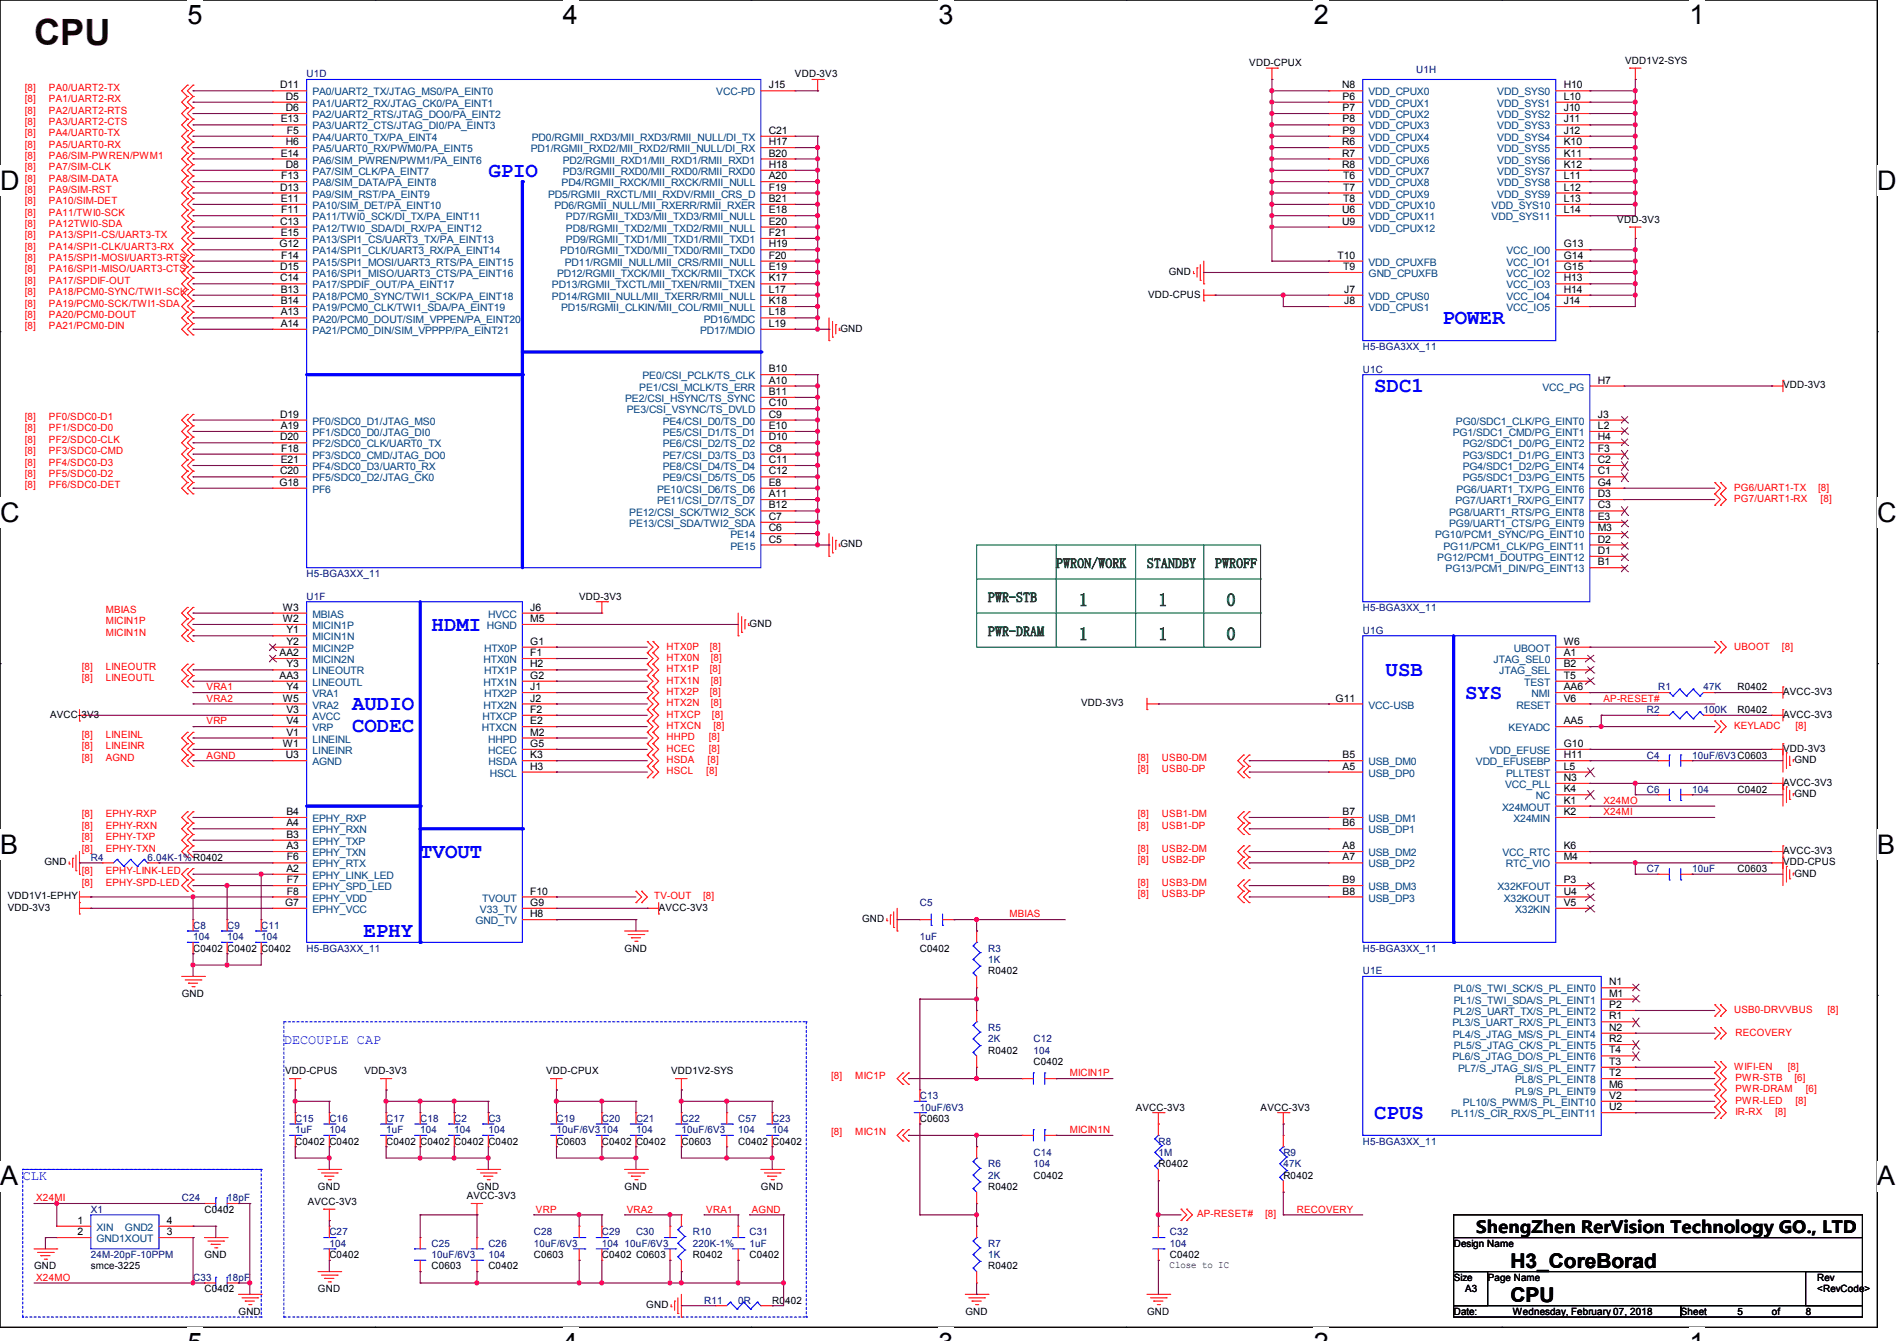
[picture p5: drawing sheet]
<svg xmlns="http://www.w3.org/2000/svg" width="297mm" height="210mm" viewBox="0 0 297 210" stroke-linecap="round" stroke-linejoin="round" font-family="sans-serif">
<defs><g id="words">
<text font-size="5.7" fill="#400000" x="5.3" y="7.1">CPU</text>
<g font-size="4.2">
<text x="29.4" y="3.8">5</text>
<text x="88.1" y="3.8">4</text>
<text x="146.9" y="3.8">3</text>
<text x="205.7" y="3.8">2</text>
<text x="264.5" y="3.8">1</text>
<text x="0" y="29.8">D</text>
<text x="293.9" y="29.8">D</text>
<text x="0" y="81.7">C</text>
<text x="293.9" y="81.7">C</text>
<text x="0" y="133.7">B</text>
<text x="293.9" y="133.7">B</text>
<text x="0" y="185.6">A</text>
<text x="293.9" y="185.6">A</text>
</g>
<g font-size="3.3" fill="#00f">
<text x="76.5" y="27.6">GPIO</text>
<text x="225.8" y="50.8">POWER</text>
<text x="215.2" y="61.4">SDC1</text>
<text x="67.6" y="98.8">HDMI</text>
<text x="216.9" y="105.9">USB</text>
<text x="55.1" y="111.2">AUDIO</text>
<text x="229.4" y="109.4">SYS</text>
<text x="55.1" y="114.6">CODEC</text>
<text x="65.8" y="134.3">TVOUT</text>
<text x="56.9" y="146.8">EPHY</text>
<text x="215.2" y="175.2">CPUS</text>
</g>
<g font-size="3.2">
<text x="236.5" y="203.9">CPU</text>
<text x="236.5" y="198.5">H3_CoreBorad</text>
</g>
<g font-size="2.8" fill="#008000">
<text x="168.9" y="94.9">1</text>
<text x="181.4" y="94.9">1</text>
<text x="192" y="94.9">0</text>
<text x="168.9" y="100.2">1</text>
<text x="181.4" y="100.2">1</text>
<text x="192" y="100.2">0</text>
</g>
<text font-size="2.6" x="231.1" y="193">ShengZhen RerVision Technology GO., LTD</text>
<g font-size="2.1" fill="#008000">
<text x="165.3" y="88.9">PWRON/WORK</text>
<text x="179.6" y="88.9">STANDBY</text>
<text x="190.2" y="88.9">PWROFF</text>
<text x="154.7" y="94.3">PWR-STB</text>
<text x="154.7" y="99.6">PWR-DRAM</text>
</g>
<g font-size="2.1" fill="#00f">
<text x="44.4" y="163.4">DECOUPLE CAP</text>
<text x="3.6" y="184.8">CLK</text>
</g>
<g font-size="1.6">
<text x="195.6" y="10.3">VDD-CPUX</text>
<text x="254.4" y="10">VDD1V2-SYS</text>
<text x="43.9" y="13.8">D11</text>
<text x="44.8" y="15.6">D5</text>
<text x="44.8" y="17.4">D6</text>
<text x="120.4" y="13.8">J15</text>
<text x="124.5" y="12.1">VDD-3V3</text>
<text x="210.1" y="13.8">N8</text>
<text x="210.2" y="15.6">P6</text>
<text x="210.2" y="17.4">P7</text>
<text x="244.8" y="13.8">H10</text>
<text x="244.8" y="15.6">L10</text>
<text x="244.8" y="17.4">J10</text>
<text x="43.9" y="19.2">E13</text>
<text x="44.8" y="22.7">H6</text>
<text x="44.9" y="21">F5</text>
<text x="120.4" y="21">C21</text>
<text x="120.4" y="22.7">H17</text>
<text x="210.1" y="22.7">R6</text>
<text x="210.2" y="19.2">P8</text>
<text x="210.2" y="21">P9</text>
<text x="244.8" y="19.2">J11</text>
<text x="244.8" y="21">J12</text>
<text x="244.8" y="22.7">K10</text>
<text x="43.9" y="29.8">D13</text>
<text x="43.9" y="24.5">E14</text>
<text x="44" y="28.1">F13</text>
<text x="44.8" y="26.3">D8</text>
<text x="120.4" y="24.5">B20</text>
<text x="120.4" y="26.3">H18</text>
<text x="120.4" y="28.1">A20</text>
<text x="120.4" y="29.8">F19</text>
<text x="210.1" y="24.5">R7</text>
<text x="210.1" y="26.3">R8</text>
<text x="210.3" y="28.1">T6</text>
<text x="210.3" y="29.8">T7</text>
<text x="244.8" y="24.5">K11</text>
<text x="244.8" y="26.3">K12</text>
<text x="244.8" y="28.1">L11</text>
<text x="244.8" y="29.8">L12</text>
<text x="43.9" y="35.2">C13</text>
<text x="43.9" y="31.6">E11</text>
<text x="44" y="33.4">F11</text>
<text x="120.4" y="31.6">B21</text>
<text x="120.4" y="33.4">E18</text>
<text x="120.4" y="35.2">E20</text>
<text x="210.1" y="33.4">U6</text>
<text x="210.1" y="35.2">U9</text>
<text x="210.3" y="31.6">T8</text>
<text x="244.8" y="31.6">L13</text>
<text x="244.8" y="33.4">L14</text>
<text x="253.2" y="34.9">VDD-3V3</text>
<text x="43.7" y="38.7">G12</text>
<text x="43.9" y="37">E15</text>
<text x="44" y="40.5">F14</text>
<text x="120.4" y="37">F21</text>
<text x="120.4" y="38.7">H19</text>
<text x="120.4" y="40.5">F20</text>
<text x="209.4" y="40.5">T10</text>
<text x="244.8" y="38.7">G13</text>
<text x="244.8" y="40.5">G14</text>
<text x="43.9" y="42.3">D15</text>
<text x="43.9" y="44.1">C14</text>
<text x="43.9" y="45.8">B13</text>
<text x="43.9" y="47.6">B14</text>
<text x="120.4" y="42.3">E19</text>
<text x="120.4" y="44.1">K17</text>
<text x="120.4" y="45.8">L17</text>
<text x="120.4" y="47.6">K18</text>
<text x="179.8" y="46.6">VDD-CPUS</text>
<text x="183" y="43.1">GND</text>
<text x="210.3" y="42.3">T9</text>
<text x="210.5" y="47.6">J8</text>
<text x="210.5" y="45.8">J7</text>
<text x="244.8" y="42.3">G15</text>
<text x="244.8" y="44.1">H13</text>
<text x="244.8" y="45.8">H14</text>
<text x="244.8" y="47.6">J14</text>
<text x="43.9" y="49.4">A13</text>
<text x="43.9" y="51.2">A14</text>
<text x="120.4" y="49.4">L18</text>
<text x="120.4" y="51.2">L19</text>
<text x="131.6" y="51.9">GND</text>
<text x="120.4" y="58.3">B10</text>
<text x="43.9" y="65.4">D19</text>
<text x="120.4" y="60.1">A10</text>
<text x="120.4" y="61.8">B11</text>
<text x="120.4" y="63.6">C10</text>
<text x="120.4" y="65.4">C9</text>
<text x="250.2" y="60.1">H7</text>
<text x="250.2" y="65.4">J3</text>
<text x="279.2" y="60.8">VDD-3V3</text>
<text x="43.9" y="69">D20</text>
<text x="43.9" y="67.2">A19</text>
<text x="44" y="70.7">F18</text>
<text x="120.4" y="67.2">E10</text>
<text x="120.4" y="69">D10</text>
<text x="120.4" y="70.7">C8</text>
<text x="250.2" y="67.2">L2</text>
<text x="250.2" y="69">H4</text>
<text x="250.2" y="70.7">F3</text>
<text x="43.7" y="76.1">G18</text>
<text x="43.9" y="74.3">C20</text>
<text x="43.9" y="72.5">E21</text>
<text x="120.4" y="72.5">C11</text>
<text x="120.4" y="74.3">C12</text>
<text x="120.4" y="76.1">E8</text>
<text x="120.4" y="77.9">A11</text>
<text x="250.2" y="72.5">C2</text>
<text x="250.2" y="74.3">C1</text>
<text x="250.2" y="76.1">G4</text>
<text x="250.2" y="77.9">D3</text>
<text x="120.4" y="79.6">B12</text>
<text x="120.4" y="81.4">C7</text>
<text x="120.4" y="83.2">C6</text>
<text x="250.2" y="79.6">C3</text>
<text x="250.2" y="81.4">E3</text>
<text x="250.2" y="83.2">M3</text>
<text x="120.4" y="85">C5</text>
<text x="131.6" y="85.7">GND</text>
<text x="250.2" y="85">D2</text>
<text x="250.2" y="86.7">D1</text>
<text x="250.2" y="88.5">B1</text>
<text x="44.3" y="95.6">W3</text>
<text x="83" y="95.6">J6</text>
<text x="90.7" y="93.9">VDD-3V3</text>
<text x="44.3" y="97.4">W2</text>
<text x="44.8" y="101">Y2</text>
<text x="44.8" y="99.2">Y1</text>
<text x="83" y="101">G1</text>
<text x="83" y="97.4">M5</text>
<text x="117.4" y="98.2">GND</text>
<text x="244.8" y="101">W6</text>
<text x="43.8" y="106.3">AA3</text>
<text x="43.8" y="102.7">AA2</text>
<text x="44.8" y="104.5">Y3</text>
<text x="83" y="102.7">F1</text>
<text x="83" y="104.5">H2</text>
<text x="83" y="106.3">G2</text>
<text x="244.8" y="102.7">A1</text>
<text x="244.8" y="106.3">T5</text>
<text x="244.8" y="104.5">B2</text>
<text x="7.8" y="112.4">AVCC-3V3</text>
<text x="44.3" y="109.9">W5</text>
<text x="44.8" y="108.1">Y4</text>
<text x="44.8" y="111.6">V3</text>
<text x="44.8" y="113.4">V4</text>
<text x="83" y="108.1">J1</text>
<text x="83" y="109.9">J2</text>
<text x="83" y="111.6">F2</text>
<text x="83" y="113.4">E2</text>
<text x="169.3" y="110.6">VDD-3V3</text>
<text x="209.1" y="109.9">G11</text>
<text x="244.8" y="113.4">AA5</text>
<text x="244.8" y="108.1">AA6</text>
<text x="244.8" y="109.9">V6</text>
<text x="272.1" y="108.1">R0402</text>
<text x="272.1" y="111.7">R0402</text>
<text x="279.2" y="108.8">AVCC-3V3</text>
<text x="279.2" y="112.4">AVCC-3V3</text>
<text x="44.3" y="117">W1</text>
<text x="44.8" y="118.7">U3</text>
<text x="44.8" y="115.2">V1</text>
<text x="83" y="115.2">M2</text>
<text x="83" y="117">G5</text>
<text x="83" y="118.7">K3</text>
<text x="210.2" y="118.7">B5</text>
<text x="244.8" y="117">G10</text>
<text x="244.8" y="118.7">H11</text>
<text x="279.2" y="117.7">VDD-3V3</text>
<text x="280.9" y="119.5">GND</text>
<text x="83" y="120.5">H3</text>
<text x="210.2" y="120.5">A5</text>
<text x="244.8" y="125.9">K1</text>
<text x="244.8" y="120.5">L5</text>
<text x="244.8" y="122.3">N3</text>
<text x="244.8" y="124.1">K4</text>
<text x="272.1" y="124.1">C0402</text>
<text x="279.2" y="123.1">AVCC-3V3</text>
<text x="280.9" y="124.8">GND</text>
<text x="44.8" y="127.6">B4</text>
<text x="44.8" y="129.4">A4</text>
<text x="44.8" y="131.2">B3</text>
<text x="210.2" y="127.6">B7</text>
<text x="210.2" y="129.4">B6</text>
<text x="244.8" y="127.6">K2</text>
<text x="6.9" y="135.5">GND</text>
<text x="44.8" y="133">A3</text>
<text x="44.8" y="136.5">A2</text>
<text x="44.9" y="134.7">F6</text>
<text x="210.2" y="134.7">A7</text>
<text x="210.2" y="133">A8</text>
<text x="244.8" y="134.7">M4</text>
<text x="244.8" y="133">K6</text>
<text x="272.1" y="136.6">C0603</text>
<text x="279.2" y="133.7">AVCC-3V3</text>
<text x="279.2" y="135.5">VDD-CPUS</text>
<text x="280.9" y="137.3">GND</text>
<text x="1.2" y="140.8">VDD1V1-EPHY</text>
<text x="1.2" y="142.6">VDD-3V3</text>
<text x="44.6" y="141.9">G7</text>
<text x="44.9" y="138.3">F7</text>
<text x="44.9" y="140.1">F8</text>
<text x="83" y="140.1">F10</text>
<text x="83" y="141.9">G9</text>
<text x="83" y="143.6">H8</text>
<text x="103.1" y="142.6">AVCC-3V3</text>
<text x="210.2" y="138.3">B9</text>
<text x="210.2" y="140.1">B8</text>
<text x="244.8" y="141.9">V5</text>
<text x="244.8" y="140.1">U4</text>
<text x="244.8" y="138.3">P3</text>
<text x="30.2" y="149">C0402 C0402 C0402</text>
<text x="97.8" y="149">GND</text>
<text x="135" y="144.4">GND</text>
<text x="144" y="149">C0402</text>
<text x="154.7" y="152.6">R0402</text>
<text x="251.9" y="154.3">N1</text>
<text x="28.4" y="156.1">GND</text>
<text x="251.9" y="156.1">M1</text>
<text x="251.9" y="157.9">P2</text>
<text x="251.9" y="159.6">R1</text>
<text x="251.9" y="161.4">N2</text>
<text x="154.7" y="165">R0402</text>
<text x="161.8" y="166.8">C0402</text>
<text x="251.9" y="163.2">R2</text>
<text x="251.9" y="165">T4</text>
<text x="251.9" y="166.8">T3</text>
<text x="44.6" y="168.2">VDD-CPUS</text>
<text x="57.1" y="168.2">VDD-3V3</text>
<text x="85.5" y="168.2">VDD-CPUX</text>
<text x="105.1" y="168.2">VDD1V2-SYS</text>
<text x="177.8" y="173.9">AVCC-3V3</text>
<text x="197.4" y="173.9">AVCC-3V3</text>
<text x="251.9" y="168.5">T2</text>
<text x="251.9" y="170.3">M6</text>
<text x="251.9" y="172.1">V2</text>
<text x="251.9" y="173.9">U2</text>
<text x="46.2" y="179.2">C0402 C0402</text>
<text x="60.5" y="179.2">C0402 C0402 C0402 C0402</text>
<text x="87.1" y="179.2">C0603</text>
<text x="94.2" y="179.2">C0402 C0402</text>
<text x="106.7" y="179.2">C0603</text>
<text x="115.6" y="179.2">C0402 C0402</text>
<text x="144" y="175.7">C0603</text>
<text x="161.8" y="184.6">C0402</text>
<text x="181.4" y="182.8">R0402</text>
<text x="200.9" y="184.6">R0402</text>
<text x="12.1" y="191.6">1</text>
<text x="26.1" y="191.6">4</text>
<text x="32" y="189.9">C0402</text>
<text x="48.2" y="188.7">AVCC-3V3</text>
<text x="49.8" y="186.4">GND</text>
<text x="73.1" y="187.8">AVCC-3V3</text>
<text x="74.7" y="186.4">GND</text>
<text x="97.8" y="186.4">GND</text>
<text x="119.1" y="186.4">GND</text>
<text x="154.7" y="186.4">R0402</text>
<text x="12.1" y="193.4">2</text>
<text x="26.1" y="193.4">3</text>
<text x="32" y="197">GND</text>
<text x="51.6" y="197">C0402</text>
<text x="83.6" y="197">C0603</text>
<text x="94.2" y="197">C0402 C0603</text>
<text x="108.5" y="197">R0402</text>
<text x="117.4" y="197">C0402</text>
<text x="183.1" y="197">C0402</text>
<text x="227.6" y="195.2">Design Name</text>
<text x="5.3" y="198.8">GND</text>
<text x="14.2" y="198.8">smce-3225</text>
<text x="32" y="202.4">C0402</text>
<text x="49.8" y="202.4">GND</text>
<text x="67.6" y="198.8">C0603</text>
<text x="76.5" y="198.8">C0402</text>
<text x="154.7" y="198.8">R0402</text>
<text x="183.1" y="198.6">Close to IC</text>
<text x="227.6" y="200.6">Size</text>
<text x="229.4" y="202.4">A3</text>
<text x="232.9" y="200.6">Page Name</text>
<text x="284.5" y="200.6">Rev</text>
<text x="284.5" y="202.4">&lt;RevCode&gt;</text>
<text x="37.3" y="205.9">GND</text>
<text x="101.2" y="204.9">GND</text>
<text x="120.9" y="204.1">R0402</text>
<text x="151.1" y="205.9">GND</text>
<text x="179.6" y="205.9">GND</text>
<text x="227.6" y="205.9">Date:</text>
<text x="236.8" y="205.9">Wednesday, February 07, 2018</text>
<text x="263.2" y="205.9">Sheet</text>
<text x="272.1" y="205.9">5</text>
<text x="277.4" y="205.9">of</text>
<text x="282.7" y="205.9">8</text>
</g>
<g font-size="1.6" fill="#000080">
<text x="221.7" y="11.4">U1H</text>
<text x="48" y="12.1">U1D</text>
<text x="213.4" y="54.8">H5-BGA3XX_11</text>
<text x="213.4" y="58.3">U1C</text>
<text x="48" y="93.9">U1F</text>
<text x="48" y="90.3">H5-BGA3XX_11</text>
<text x="213.4" y="95.7">H5-BGA3XX_11</text>
<text x="213.4" y="99.2">U1G</text>
<text x="257.8" y="111.7">R2</text>
<text x="259.6" y="108.1">R1</text>
<text x="266.7" y="108.1">47K</text>
<text x="266.7" y="111.7">100K</text>
<text x="257.8" y="118.8">C4</text>
<text x="264.9" y="118.8">10uF/6V3C0603</text>
<text x="257.8" y="124.1">C6</text>
<text x="264.9" y="124.1">104</text>
<text x="14.2" y="134.8">R4</text>
<text x="23.1" y="134.8">6.04K-1%R0402</text>
<text x="257.8" y="136.6">C7</text>
<text x="264.9" y="136.6">10uF</text>
<text x="144" y="141.9">C5</text>
<text x="30.2" y="145.5">C8</text>
<text x="30.2" y="147.2">104</text>
<text x="35.6" y="145.5">C9</text>
<text x="35.6" y="147.2">104</text>
<text x="40.9" y="145.5">C11</text>
<text x="40.9" y="147.2">104</text>
<text x="48" y="149">H5-BGA3XX_11</text>
<text x="144" y="147.2">1uF</text>
<text x="154.7" y="149">R3</text>
<text x="213.4" y="149">H5-BGA3XX_11</text>
<text x="154.7" y="150.8">1K</text>
<text x="213.4" y="152.6">U1E</text>
<text x="154.7" y="161.5">R5</text>
<text x="154.7" y="163.2">2K</text>
<text x="161.8" y="163.2">C12</text>
<text x="161.8" y="165">104</text>
<text x="144" y="172.1">C13</text>
<text x="144" y="173.9">10uF/6V3</text>
<text x="46.2" y="175.7">C15</text>
<text x="46.2" y="177.5">1uF</text>
<text x="51.6" y="175.7">C16</text>
<text x="51.6" y="177.5">104</text>
<text x="60.5" y="175.7">C17</text>
<text x="60.5" y="177.5">1uF</text>
<text x="65.8" y="175.7">C18</text>
<text x="65.8" y="177.5">104</text>
<text x="71.1" y="175.7">C2</text>
<text x="71.1" y="177.5">104</text>
<text x="76.5" y="175.7">C3</text>
<text x="76.5" y="177.5">104</text>
<text x="87.1" y="175.7">C19</text>
<text x="87.1" y="177.5">10uF/6V3104</text>
<text x="94.2" y="175.7">C20</text>
<text x="99.6" y="175.7">C21</text>
<text x="99.6" y="177.5">104</text>
<text x="106.7" y="175.7">C22</text>
<text x="106.7" y="177.5">10uF/6V3</text>
<text x="115.6" y="175.7">C57</text>
<text x="115.6" y="177.5">104</text>
<text x="120.9" y="175.7">C23</text>
<text x="120.9" y="177.5">104</text>
<text x="181.4" y="179.2">R8</text>
<text x="213.4" y="179.2">H5-BGA3XX_11</text>
<text x="154.7" y="182.8">R6</text>
<text x="154.7" y="184.6">2K</text>
<text x="161.8" y="181">C14</text>
<text x="161.8" y="182.8">104</text>
<text x="181.4" y="181">1M</text>
<text x="200.9" y="181">R9</text>
<text x="200.9" y="182.8">47K</text>
<text x="14.2" y="189.9">X1</text>
<text x="28.4" y="188.1">C24</text>
<text x="35.6" y="188.1">18pF</text>
<text x="14.2" y="197">24M-20pF-10PPM</text>
<text x="51.6" y="193.5">C27</text>
<text x="51.6" y="195.2">104</text>
<text x="67.6" y="195.2">C25</text>
<text x="67.6" y="197">10uF/6V3</text>
<text x="76.5" y="195.2">C26</text>
<text x="76.5" y="197">104</text>
<text x="83.6" y="193.5">C28</text>
<text x="83.6" y="195.2">10uF/6V3</text>
<text x="94.2" y="193.5">C29</text>
<text x="94.2" y="195.2">104</text>
<text x="97.8" y="195.2">10uF/6V3</text>
<text x="99.6" y="193.5">C30</text>
<text x="108.5" y="193.5">R10</text>
<text x="108.5" y="195.2">220K-1%</text>
<text x="117.4" y="193.5">C31</text>
<text x="117.4" y="195.2">1uF</text>
<text x="154.7" y="195.2">R7</text>
<text x="154.7" y="197">1K</text>
<text x="183.1" y="193.5">C32</text>
<text x="183.1" y="195.2">104</text>
<text x="30.2" y="200.6">C33</text>
<text x="35.6" y="200.6">18pF</text>
<text x="110.2" y="204.1">R11</text>
<text x="115.6" y="204.1">0R</text>
</g>
<g font-size="1.6" fill="#f00">
<text x="3.9" y="14.2">[8]</text>
<text x="3.9" y="16">[8]</text>
<text x="3.9" y="17.8">[8]</text>
<text x="7.7" y="14.2">PA0/UART2-TX</text>
<text x="7.7" y="16">PA1/UART2-RX</text>
<text x="7.7" y="17.8">PA2/UART2-RTS</text>
<text x="3.9" y="21.3">[8]</text>
<text x="3.9" y="23.1">[8]</text>
<text x="3.9" y="19.6">[8]</text>
<text x="7.7" y="21.3">PA4/UART0-TX</text>
<text x="7.7" y="23.1">PA5/UART0-RX</text>
<text x="7.7" y="19.6">PA3/UART2-CTS</text>
<text x="3.9" y="24.9">[8]</text>
<text x="3.9" y="26.7">[8]</text>
<text x="3.9" y="28.4">[8]</text>
<text x="7.7" y="24.9">PA6/SIM-PWREN/PWM1</text>
<text x="7.7" y="26.7">PA7/SIM-CLK</text>
<text x="7.7" y="28.4">PA8/SIM-DATA</text>
<text x="3.9" y="35.6">[8]</text>
<text x="3.9" y="33.8">[8]</text>
<text x="3.9" y="30.2">[8]</text>
<text x="3.9" y="32">[8]</text>
<text x="7.7" y="35.6">PA12TWI0-SDA</text>
<text x="7.7" y="33.8">PA11/TWI0-SCK</text>
<text x="7.7" y="30.2">PA9/SIM-RST</text>
<text x="7.7" y="32">PA10/SIM-DET</text>
<text x="3.9" y="37.3">[8]</text>
<text x="3.9" y="39.1">[8]</text>
<text x="3.9" y="40.9">[8]</text>
<text x="7.7" y="37.3">PA13/SPI1-CS/UART3-TX</text>
<text x="7.7" y="39.1">PA14/SPI1-CLK/UART3-RX</text>
<text x="7.7" y="40.9">PA15/SPI1-MOSI/UART3-RTS</text>
<text x="3.9" y="42.7">[8]</text>
<text x="3.9" y="44.4">[8]</text>
<text x="3.9" y="46.2">[8]</text>
<text x="7.7" y="42.7">PA16/SPI1-MISO/UART3-CTS</text>
<text x="7.7" y="44.4">PA17/SPDIF-OUT</text>
<text x="7.7" y="46.2">PA18/PCM0-SYNC/TWI1-SCK</text>
<text x="3.9" y="51.6">[8]</text>
<text x="3.9" y="49.8">[8]</text>
<text x="3.9" y="48">[8]</text>
<text x="7.7" y="51.6">PA21/PCM0-DIN</text>
<text x="7.7" y="49.8">PA20/PCM0-DOUT</text>
<text x="7.7" y="48">PA19/PCM0-SCK/TWI1-SDA</text>
<text x="3.9" y="65.8">[8]</text>
<text x="7.7" y="65.8">PF0/SDC0-D1</text>
<text x="3.9" y="67.6">[8]</text>
<text x="3.9" y="69.3">[8]</text>
<text x="3.9" y="71.1">[8]</text>
<text x="7.7" y="67.6">PF1/SDC0-D0</text>
<text x="7.7" y="69.3">PF2/SDC0-CLK</text>
<text x="7.7" y="71.1">PF3/SDC0-CMD</text>
<text x="3.9" y="72.9">[8]</text>
<text x="3.9" y="74.7">[8]</text>
<text x="3.9" y="76.5">[8]</text>
<text x="7.7" y="72.9">PF4/SDC0-D3</text>
<text x="7.7" y="74.7">PF5/SDC0-D2</text>
<text x="7.7" y="76.5">PF6/SDC0-DET</text>
<text x="271.5" y="76.8">PG6/UART1-TX</text>
<text x="284.7" y="76.8">[8]</text>
<text x="271.5" y="78.6">PG7/UART1-RX</text>
<text x="285" y="78.6">[8]</text>
<text x="16.6" y="96">MBIAS</text>
<text x="16.6" y="97.8">MICIN1P</text>
<text x="16.6" y="99.6">MICIN1N</text>
<text x="104.4" y="101.7">HTX0P</text>
<text x="111.1" y="101.7">[8]</text>
<text x="271.5" y="101.7">UBOOT</text>
<text x="279" y="101.7">[8]</text>
<text x="12.8" y="104.9">[8]</text>
<text x="12.8" y="106.7">[8]</text>
<text x="16.6" y="104.9">LINEOUTR</text>
<text x="16.6" y="106.7">LINEOUTL</text>
<text x="104.4" y="103.5">HTX0N</text>
<text x="104.4" y="105.3">HTX1P</text>
<text x="104.4" y="107.1">HTX1N</text>
<text x="111.1" y="105.3">[8]</text>
<text x="111.3" y="103.5">[8]</text>
<text x="111.3" y="107.1">[8]</text>
<text x="32.3" y="109.9">VRA2</text>
<text x="32.3" y="108.1">VRA1</text>
<text x="32.3" y="113.5">VRP</text>
<text x="104.4" y="108.8">HTX2P</text>
<text x="104.4" y="110.6">HTX2N</text>
<text x="104.4" y="112.4">HTXCP</text>
<text x="111.1" y="108.8">[8]</text>
<text x="111.3" y="110.6">[8]</text>
<text x="111.5" y="112.4">[8]</text>
<text x="251.1" y="109.9">AP-RESET#</text>
<text x="12.8" y="115.6">[8]</text>
<text x="12.8" y="117.3">[8]</text>
<text x="12.8" y="119.1">[8]</text>
<text x="16.6" y="115.6">LINEINL</text>
<text x="16.6" y="117.3">LINEINR</text>
<text x="16.6" y="119.1">AGND</text>
<text x="32.3" y="118.8">AGND</text>
<text x="104.4" y="114.2">HTXCN</text>
<text x="104.4" y="116">HHPD</text>
<text x="104.4" y="117.7">HCEC</text>
<text x="104.4" y="119.5">HSDA</text>
<text x="110.8" y="119.5">[8]</text>
<text x="111" y="116">[8]</text>
<text x="111" y="117.7">[8]</text>
<text x="111.7" y="114.2">[8]</text>
<text x="178.1" y="119.1">[8]</text>
<text x="181.9" y="119.1">USB0-DM</text>
<text x="271.5" y="114.2">KEYLADC</text>
<text x="281.1" y="114.2">[8]</text>
<text x="104.4" y="121.3">HSCL</text>
<text x="110.6" y="121.3">[8]</text>
<text x="178.1" y="120.9">[8]</text>
<text x="181.9" y="120.9">USB0-DP</text>
<text x="251.1" y="125.9">X24MO</text>
<text x="12.8" y="128">[8]</text>
<text x="12.8" y="129.8">[8]</text>
<text x="12.8" y="131.6">[8]</text>
<text x="16.6" y="128">EPHY-RXP</text>
<text x="16.6" y="129.8">EPHY-RXN</text>
<text x="16.6" y="131.6">EPHY-TXP</text>
<text x="178.1" y="128">[8]</text>
<text x="178.1" y="129.8">[8]</text>
<text x="181.9" y="128">USB1-DM</text>
<text x="181.9" y="129.8">USB1-DP</text>
<text x="251.1" y="127.7">X24MI</text>
<text x="12.8" y="133.3">[8]</text>
<text x="12.8" y="136.9">[8]</text>
<text x="16.6" y="133.3">EPHY-TXN</text>
<text x="16.6" y="136.9">EPHY-LINK-LED</text>
<text x="178.1" y="133.3">[8]</text>
<text x="178.1" y="135.1">[8]</text>
<text x="181.9" y="133.3">USB2-DM</text>
<text x="181.9" y="135.1">USB2-DP</text>
<text x="12.8" y="138.7">[8]</text>
<text x="16.6" y="138.7">EPHY-SPD-LED</text>
<text x="102.4" y="140.8">TV-OUT</text>
<text x="110.1" y="140.8">[8]</text>
<text x="158" y="143.7">MBIAS</text>
<text x="178.1" y="138.7">[8]</text>
<text x="178.1" y="140.5">[8]</text>
<text x="181.9" y="138.7">USB3-DM</text>
<text x="181.9" y="140.5">USB3-DP</text>
<text x="271.5" y="158.6">USB0-DRVVBUS</text>
<text x="286.1" y="158.6">[8]</text>
<text x="271.5" y="167.5">WIFI-EN</text>
<text x="271.7" y="162.2">RECOVERY</text>
<text x="279.9" y="167.5">[8]</text>
<text x="130.1" y="168.9">[8]</text>
<text x="133.9" y="168.9">MIC1P</text>
<text x="167.5" y="168.6">MICIN1P</text>
<text x="271.7" y="172.8">PWR-LED</text>
<text x="271.7" y="171.1">PWR-DRAM</text>
<text x="271.7" y="169.3">PWR-STB</text>
<text x="280.9" y="169.3">[6]</text>
<text x="281.1" y="172.8">[8]</text>
<text x="282.7" y="171.1">[6]</text>
<text x="130.1" y="177.8">[8]</text>
<text x="133.9" y="177.8">MIC1N</text>
<text x="167.5" y="177.5">MICIN1N</text>
<text x="271.7" y="174.6">IR-RX</text>
<text x="277.9" y="174.6">[8]</text>
<text x="5.7" y="188.1">X24MI</text>
<text x="83.9" y="189.9">VRP</text>
<text x="98.1" y="189.9">VRA2</text>
<text x="110.6" y="189.9">VRA1</text>
<text x="117.7" y="189.9">AGND</text>
<text x="187.4" y="190.6">AP-RESET#</text>
<text x="198.1" y="190.6">[8]</text>
<text x="203" y="189.9">RECOVERY</text>
<text x="5.7" y="200.6">X24MO</text>
</g>
<g font-size="1.6" fill="#004080">
<text x="48.9" y="14.9">PA0/UART2_TX/JTAG_MS0/PA_EINT0</text>
<text x="48.9" y="16.7">PA1/UART2_RX/JTAG_CK0/PA_EINT1</text>
<text x="112.2" y="14.9">VCC-PD</text>
<text x="214.3" y="14.9">VDD_CPUX0</text>
<text x="214.3" y="16.7">VDD_CPUX1</text>
<text x="234.4" y="14.9">VDD_SYS0</text>
<text x="234.4" y="16.7">VDD_SYS1</text>
<text x="48.9" y="18.5">PA2/UART2_RTS/JTAG_DO0/PA_EINT2</text>
<text x="48.9" y="20.3">PA3/UART2_CTS/JTAG_DI0/PA_EINT3</text>
<text x="48.9" y="22.1">PA4/UART0_TX/PA_EINT4</text>
<text x="48.9" y="23.8">PA5/UART0_RX/PWM0/PA_EINT5</text>
<text x="83.1" y="23.8">PD1/RGMII_RXD2/MII_RXD2/RMII_NULL/DI_RX</text>
<text x="83.3" y="22.1">PD0/RGMII_RXD3/MII_RXD3/RMII_NULL/DI_TX</text>
<text x="214.3" y="18.5">VDD_CPUX2</text>
<text x="214.3" y="20.3">VDD_CPUX3</text>
<text x="214.3" y="22.1">VDD_CPUX4</text>
<text x="214.3" y="23.8">VDD_CPUX5</text>
<text x="234.4" y="18.5">VDD_SYS2</text>
<text x="234.4" y="20.3">VDD_SYS3</text>
<text x="234.4" y="22.1">VDD_SYS4</text>
<text x="234.4" y="23.8">VDD_SYS5</text>
<text x="48.9" y="25.6">PA6/SIM_PWREN/PWM1/PA_EINT6</text>
<text x="48.9" y="27.4">PA7/SIM_CLK/PA_EINT7</text>
<text x="48.9" y="29.2">PA8/SIM_DATA/PA_EINT8</text>
<text x="87.9" y="29.2">PD4/RGMII_RXCK/MII_RXCK/RMII_NULL</text>
<text x="88.1" y="25.6">PD2/RGMII_RXD1/MII_RXD1/RMII_RXD1</text>
<text x="88.1" y="27.4">PD3/RGMII_RXD0/MII_RXD0/RMII_RXD0</text>
<text x="214.3" y="25.6">VDD_CPUX6</text>
<text x="214.3" y="27.4">VDD_CPUX7</text>
<text x="214.3" y="29.2">VDD_CPUX8</text>
<text x="234.4" y="25.6">VDD_SYS6</text>
<text x="234.4" y="27.4">VDD_SYS7</text>
<text x="234.4" y="29.2">VDD_SYS8</text>
<text x="48.9" y="30.9">PA9/SIM_RST/PA_EINT9</text>
<text x="48.9" y="32.7">PA10/SIM_DET/PA_EINT10</text>
<text x="48.9" y="34.5">PA11/TWI0_SCK/DI_TX/PA_EINT11</text>
<text x="85.8" y="30.9">PD5/RGMII_RXCTL/MII_RXDV/RMII_CRS_D</text>
<text x="86.8" y="32.7">PD6/RGMII_NULL/MII_RXERR/RMII_RXER</text>
<text x="88.6" y="34.5">PD7/RGMII_TXD3/MII_TXD3/RMII_NULL</text>
<text x="214.3" y="30.9">VDD_CPUX9</text>
<text x="214.3" y="32.7">VDD_CPUX10</text>
<text x="214.3" y="34.5">VDD_CPUX11</text>
<text x="233.5" y="32.7">VDD_SYS10</text>
<text x="233.5" y="34.5">VDD_SYS11</text>
<text x="234.4" y="30.9">VDD_SYS9</text>
<text x="48.9" y="36.3">PA12/TWI0_SDA/DI_RX/PA_EINT12</text>
<text x="48.9" y="38.1">PA13/SPI1_CS/UART3_TX/PA_EINT13</text>
<text x="48.9" y="39.8">PA14/SPI1_CLK/UART3_RX/PA_EINT14</text>
<text x="48.9" y="41.6">PA15/SPI1_MOSI/UART3_RTS/PA_EINT15</text>
<text x="87.7" y="39.8">PD10/RGMII_TXD0/MII_TXD0/RMII_TXD0</text>
<text x="88.4" y="41.6">PD11/RGMII_NULL/MII_CRS/RMII_NULL</text>
<text x="88.6" y="36.3">PD8/RGMII_TXD2/MII_TXD2/RMII_NULL</text>
<text x="88.6" y="38.1">PD9/RGMII_TXD1/MII_TXD1/RMII_TXD1</text>
<text x="214.3" y="41.6">VDD_CPUXFB</text>
<text x="214.3" y="36.3">VDD_CPUX12</text>
<text x="235.9" y="39.8">VCC_IO0</text>
<text x="235.9" y="41.6">VCC_IO1</text>
<text x="48.9" y="43.4">PA16/SPI1_MISO/UART3_CTS/PA_EINT16</text>
<text x="48.9" y="45.2">PA17/SPDIF_OUT/PA_EINT17</text>
<text x="48.9" y="46.9">PA18/PCM0_SYNC/TWI1_SCK/PA_EINT18</text>
<text x="86.4" y="45.2">PD13/RGMII_TXCTL/MII_TXEN/RMII_TXEN</text>
<text x="86.4" y="46.9">PD14/RGMII_NULL/MII_TXERR/RMII_NULL</text>
<text x="87.2" y="43.4">PD12/RGMII_TXCK/MII_TXCK/RMII_TXCK</text>
<text x="214.3" y="43.4">GND_CPUXFB</text>
<text x="214.3" y="46.9">VDD_CPUS0</text>
<text x="235.9" y="43.4">VCC_IO2</text>
<text x="235.9" y="45.2">VCC_IO3</text>
<text x="235.9" y="46.9">VCC_IO4</text>
<text x="48.9" y="48.7">PA19/PCM0_CLK/TWI1_SDA/PA_EINT19</text>
<text x="48.9" y="50.5">PA20/PCM0_DOUT/SIM_VPPEN/PA_EINT20</text>
<text x="48.9" y="52.3">PA21/PCM0_DIN/SIM_VPPPP/PA_EINT21</text>
<text x="87.9" y="48.7">PD15/RGMII_CLKIN/MII_COL/RMII_NULL</text>
<text x="109.6" y="52.3">PD17/MDIO</text>
<text x="110.2" y="50.5">PD16/MDC</text>
<text x="214.3" y="48.7">VDD_CPUS1</text>
<text x="235.9" y="48.7">VCC_IO5</text>
<text x="100.6" y="59.4">PE0/CSI_PCLK/TS_CLK</text>
<text x="97.9" y="63">PE2/CSI_HSYNC/TS_SYNC</text>
<text x="98.1" y="64.7">PE3/CSI_VSYNC/TS_DVLD</text>
<text x="100.1" y="61.2">PE1/CSI_MCLK/TS_ERR</text>
<text x="241.5" y="61.2">VCC_PG</text>
<text x="48.9" y="66.5">PF0/SDC0_D1/JTAG_MS0</text>
<text x="48.9" y="68.3">PF1/SDC0_D0/JTAG_DI0</text>
<text x="48.9" y="70.1">PF2/SDC0_CLK/UART0_TX</text>
<text x="48.9" y="71.8">PF3/SDC0_CMD/JTAG_DO0</text>
<text x="103.8" y="66.5">PE4/CSI_D0/TS_D0</text>
<text x="103.8" y="68.3">PE5/CSI_D1/TS_D1</text>
<text x="103.8" y="70.1">PE6/CSI_D2/TS_D2</text>
<text x="103.8" y="71.8">PE7/CSI_D3/TS_D3</text>
<text x="227.4" y="68.3">PG1/SDC1_CMD/PG_EINT1</text>
<text x="227.9" y="66.5">PG0/SDC1_CLK/PG_EINT0</text>
<text x="229" y="70.1">PG2/SDC1_D0/PG_EINT2</text>
<text x="229" y="71.8">PG3/SDC1_D1/PG_EINT3</text>
<text x="48.9" y="73.6">PF4/SDC0_D3/UART0_RX</text>
<text x="48.9" y="75.4">PF5/SDC0_D2/JTAG_CK0</text>
<text x="48.9" y="77.2">PF6</text>
<text x="102.9" y="77.2">PE10/CSI_D6/TS_D6</text>
<text x="103.8" y="73.6">PE8/CSI_D4/TS_D4</text>
<text x="103.8" y="75.4">PE9/CSI_D5/TS_D5</text>
<text x="228" y="77.2">PG6/UART1_TX/PG_EINT6</text>
<text x="229" y="73.6">PG4/SDC1_D2/PG_EINT4</text>
<text x="229" y="75.4">PG5/SDC1_D3/PG_EINT5</text>
<text x="98.5" y="80.7">PE12/CSI_SCK/TWI2_SCK</text>
<text x="98.5" y="82.5">PE13/CSI_SDA/TWI2_SDA</text>
<text x="102.9" y="79">PE11/CSI_D7/TS_D7</text>
<text x="226.9" y="80.7">PG8/UART1_RTS/PG_EINT8</text>
<text x="226.9" y="82.5">PG9/UART1_CTS/PG_EINT9</text>
<text x="227.9" y="79">PG7/UART1_RX/PG_EINT7</text>
<text x="114.4" y="84.3">PE14</text>
<text x="114.4" y="86.1">PE15</text>
<text x="224.7" y="84.3">PG10/PCM1_SYNC/PG_EINT10</text>
<text x="225" y="87.8">PG12/PCM1_DOUTPG_EINT12</text>
<text x="226" y="86.1">PG11/PCM1_CLK/PG_EINT11</text>
<text x="226.3" y="89.6">PG13/PCM1_DIN/PG_EINT13</text>
<text x="48.9" y="96.7">MBIAS</text>
<text x="48.9" y="100.3">MICIN1N</text>
<text x="48.9" y="98.5">MICIN1P</text>
<text x="76.2" y="98.5">HGND</text>
<text x="76.4" y="96.7">HVCC</text>
<text x="48.9" y="107.4">LINEOUTL</text>
<text x="48.9" y="105.6">LINEOUTR</text>
<text x="48.9" y="103.8">MICIN2N</text>
<text x="48.9" y="102.1">MICIN2P</text>
<text x="75.7" y="103.8">HTX0N</text>
<text x="75.7" y="107.4">HTX1N</text>
<text x="75.8" y="102.1">HTX0P</text>
<text x="75.8" y="105.6">HTX1P</text>
<text x="233.8" y="103.8">JTAG_SEL0</text>
<text x="234.7" y="105.6">JTAG_SEL</text>
<text x="237" y="102.1">UBOOT</text>
<text x="238.7" y="107.4">TEST</text>
<text x="48.9" y="109.2">VRA1</text>
<text x="48.9" y="111">VRA2</text>
<text x="48.9" y="112.7">AVCC</text>
<text x="75.5" y="112.7">HTXCP</text>
<text x="75.7" y="111">HTX2N</text>
<text x="75.8" y="109.2">HTX2P</text>
<text x="214.3" y="111">VCC-USB</text>
<text x="237.4" y="111">RESET</text>
<text x="239.8" y="109.2">NMI</text>
<text x="48.9" y="114.5">VRP</text>
<text x="48.9" y="118.1">LINEINR</text>
<text x="48.9" y="116.3">LINEINL</text>
<text x="48.9" y="119.8">AGND</text>
<text x="75.4" y="114.5">HTXCN</text>
<text x="76.4" y="116.3">HHPD</text>
<text x="76.4" y="118.1">HCEC</text>
<text x="76.5" y="119.8">HSDA</text>
<text x="214.3" y="119.8">USB_DM0</text>
<text x="231.1" y="119.8">VDD_EFUSEBP</text>
<text x="233.2" y="118.1">VDD_EFUSE</text>
<text x="236.2" y="114.5">KEYADC</text>
<text x="76.7" y="121.6">HSCL</text>
<text x="214.3" y="121.6">USB_DP0</text>
<text x="235.6" y="123.4">VCC_PLL</text>
<text x="235.8" y="121.6">PLLTEST</text>
<text x="240.4" y="125.2">NC</text>
<text x="48.9" y="128.7">EPHY_RXP</text>
<text x="48.9" y="130.5">EPHY_RXN</text>
<text x="214.3" y="128.7">USB_DM1</text>
<text x="214.3" y="130.5">USB_DP1</text>
<text x="235.2" y="127">X24MOUT</text>
<text x="237" y="128.7">X24MIN</text>
<text x="48.9" y="132.3">EPHY_TXP</text>
<text x="48.9" y="134.1">EPHY_TXN</text>
<text x="48.9" y="135.8">EPHY_RTX</text>
<text x="48.9" y="137.6">EPHY_LINK_LED</text>
<text x="214.3" y="135.8">USB_DP2</text>
<text x="214.3" y="134.1">USB_DM2</text>
<text x="235.2" y="134.1">VCC_RTC</text>
<text x="235.8" y="135.8">RTC_VIO</text>
<text x="48.9" y="139.4">EPHY_SPD_LED</text>
<text x="48.9" y="141.2">EPHY_VDD</text>
<text x="48.9" y="143">EPHY_VCC</text>
<text x="75.1" y="143">V33_TV</text>
<text x="75.5" y="141.2">TVOUT</text>
<text x="214.3" y="139.4">USB_DM3</text>
<text x="214.3" y="141.2">USB_DP3</text>
<text x="234.5" y="139.4">X32KFOUT</text>
<text x="235.4" y="141.2">X32KOUT</text>
<text x="237.2" y="143">X32KIN</text>
<text x="74.4" y="144.7">GND_TV</text>
<text x="227.6" y="155.4">PL0/S_TWI_SCK/S_PL_EINT0</text>
<text x="227.4" y="160.7">PL3/S_UART_RX/S_PL_EINT3</text>
<text x="227.6" y="159">PL2/S_UART_TX/S_PL_EINT2</text>
<text x="227.6" y="157.2">PL1/S_TWI_SDA/S_PL_EINT1</text>
<text x="227.4" y="166.1">PL6/S_JTAG_DO/S_PL_EINT6</text>
<text x="227.4" y="162.5">PL4/S_JTAG_MS/S_PL_EINT4</text>
<text x="227.6" y="164.3">PL5/S_JTAG_CK/S_PL_EINT5</text>
<text x="228.3" y="167.9">PL7/S_JTAG_SI/S_PL_EINT7</text>
<text x="229" y="173.2">PL10/S_PWM/S_PL_EINT10</text>
<text x="237.2" y="169.6">PL8/S_PL_EINT8</text>
<text x="237.2" y="171.4">PL9/S_PL_EINT9</text>
<text x="227.2" y="175">PL11/S_CIR_RX/S_PL_EINT11</text>
<text x="15.1" y="192.7">XIN</text>
<text x="15.1" y="194.5">GND1XOUT</text>
<text x="19.6" y="192.7">GND2</text>
</g>
</g></defs>
<path d="M0 0h293.9v207.9h-293.9z" fill="none" stroke="#000" stroke-width=".17"/>
<g fill="#fff">
<path d="M29.4 0h2.3v4.7h-2.3z"/>
<path d="M29.4 207.9h2.3v2.1h-2.3z"/>
</g>
<path d="M58.8 0h.1M58.8 207.9h.1" fill="none" stroke="#000" stroke-width=".17"/>
<g fill="#fff">
<path d="M88.1 0h2.4v4.7h-2.4z"/>
<path d="M88.1 207.9h2.4v2.1h-2.4z"/>
</g>
<path d="M117.6 0h.1M117.6 207.9h.1" fill="none" stroke="#000" stroke-width=".17"/>
<g fill="#fff">
<path d="M146.9 0h2.4v4.7h-2.4z"/>
<path d="M146.9 207.9h2.4v2.1h-2.4z"/>
</g>
<path d="M176.3 0h.1M176.3 207.9h.1" fill="none" stroke="#000" stroke-width=".17"/>
<g fill="#fff">
<path d="M205.7 0h2.4v4.7h-2.4z"/>
<path d="M205.7 207.9h2.4v2.1h-2.4z"/>
</g>
<path d="M235.1 0h.1M235.1 207.9h.1" fill="none" stroke="#000" stroke-width=".17"/>
<g fill="#fff">
<path d="M264.5 0h2.4v4.7h-2.4z"/>
<path d="M264.5 207.9h2.4v2.1h-2.4z"/>
<path d="M0 26h3v4.7h-3z"/>
<path d="M293.9 26h3.1v4.7h-3.1z"/>
<path d="M0 77.9h3v4.7h-3z"/>
<path d="M293.9 77.9h3.1v4.7h-3.1z"/>
</g>
<path d="M0 51.9h.1M293.9 51.9h.1" fill="none" stroke="#000" stroke-width=".17"/>
<g fill="#fff">
<path d="M0 129.9h2.8v4.7h-2.8z"/>
<path d="M293.9 129.9h2.9v4.7h-2.9z"/>
</g>
<path d="M0 103.9h.1M293.9 103.9h.1" fill="none" stroke="#000" stroke-width=".17"/>
<g fill="#fff">
<path d="M-.1 181.8h2.9v4.8h-2.9z"/>
<path d="M293.8 181.8h3v4.8h-3z"/>
</g>
<path d="M0 155.9h.1M293.9 155.9h.1M227.6 190.2h64v3.6h-64zM227.6 193.8h64v5.3h-64zM227.6 199.1h5.3v5.4h-5.3zM282.7 199.1h8.9v5.4h-8.9zM227.6 204.5h35.5v1.7h-35.5zM263.1 204.5h28.5v1.7h-28.5z" fill="none" stroke="#000" stroke-width=".17"/>
<g fill="none" stroke="#00f" stroke-width=".17" stroke-dasharray=".3 .3">
<path d="M44.4 160v46.2M44.4 160h81.8M126.2 160v46.2M126.2 160h.1M3.6 183.1h37.3M3.6 183.1h.1M40.9 183.1h.1M40.9 183.1v23.1M40.9 183.1h-37.3M3.6 206.2v-23.1M3.6 206.2h.1M40.9 206.2h.1"/>
<path d="M40.9 206.2h-37.3M44.4 206.2h.1M44.4 206.2h81.8M126.2 206.2h.1"/>
</g>
<path d="M152.9 85.3h44.5v16h-44.5zM152.9 90.7h44.5M152.9 96h44.5M165.4 85.3v16M177.8 85.3v16M188.5 85.3v16M197.4 90.7h.1M197.4 96h.1M165.4 101.3h.1M177.8 101.3h.1M188.5 101.3h.1" fill="none" stroke="#008000" stroke-width=".17"/>
<g fill="none" stroke="#f00" stroke-width=".17">
<path d="M29.3 15.1h.1M29.3 13.3h.1M29.3 16.9h.1M29.3 18.7h.1M29.3 13.3l-.9 .9 .9 .9M29.3 15.1l-.9 .9 .9 .9M29.3 16.9l-.9 .9 .9 .9M29.3 18.7l-.9 .9 .9 .8M30.2 15.1h.1M30.2 13.3h.1M30.2 16.9h.1M30.2 18.7h.1"/>
<path d="M30.2 13.3l-.9 .9 .9 .9M30.2 15.1l-.9 .9 .9 .9M30.2 16.9l-.9 .9 .9 .9M30.2 18.7l-.9 .9 .9 .8M127.1 12.4h1.8M128 14.2h.1M128 12.4v1.8M128.9 12.4h.1M198.2 10.7h1.8M199.1 12.4h.1M199.1 10.7v1.7M200 10.7h.1"/>
<path d="M208 14.2h.1M208 16h.1M208 17.8h.1M208 19.6h.1M208 14.2h5.4M208 16h5.4M208 17.8h5.4M208 19.6h5.4M243.6 14.2h5.3M243.6 16h5.3M243.6 17.8h5.3M243.6 19.6h5.3"/>
<path d="M248.9 14.2h.1M248.9 16h.1M248.9 17.8h.1M248.9 19.6h.1M255.1 10.7h.1M255.1 10.7h1.8M256 12.4h.1M256 10.7v1.7M29.3 38.2h.1M29.3 36.4h.1M29.3 22.2h.1M29.3 20.4h.1"/>
<path d="M29.3 24h.1M29.3 34.7h.1M29.3 32.9h.1M29.3 25.8h.1M29.3 27.6h.1M29.3 29.3h.1M29.3 31.1h.1M29.3 36.4l-.9 .9 .9 .9M29.3 38.2l-.9 .9 .9 .9M29.3 20.4l-.9 .9 .9 .9M29.3 22.2l-.9 .9 .9 .9M29.3 34.7l-.9 .9 .9 .8"/>
<path d="M29.3 32.9l-.9 .9 .9 .9M29.3 24l-.9 .9 .9 .9M29.3 25.8l-.9 .9 .9 .9M29.3 27.6l-.9 .8 .9 .9M29.3 29.3l-.9 .9 .9 .9M29.3 31.1l-.9 .9 .9 .9M30.2 38.2h.1M30.2 36.4h.1M30.2 22.2h.1M30.2 20.4h.1M30.2 24h.1M30.2 34.7h.1"/>
<path d="M30.2 32.9h.1M30.2 25.8h.1M30.2 27.6h.1M30.2 29.3h.1M30.2 31.1h.1M30.2 36.4l-.9 .9 .9 .9M30.2 38.2l-.9 .9 .9 .9M30.2 20.4l-.9 .9 .9 .9M30.2 22.2l-.9 .9 .9 .9M30.2 34.7l-.9 .9 .9 .8M30.2 32.9l-.9 .9 .9 .9M30.2 24l-.9 .9 .9 .9"/>
<path d="M30.2 25.8l-.9 .9 .9 .9M30.2 27.6l-.9 .8 .9 .9M30.2 29.3l-.9 .9 .9 .9M30.2 31.1l-.9 .9 .9 .9M208 21.3h.1M208 23.1h.1M208 24.9h.1M208 26.7h.1M208 28.4h.1M208 30.2h.1M208 32h.1M208 33.8h.1"/>
<path d="M208 35.6h.1M208 35.6h5.4M208 21.3h5.4M208 23.1h5.4M208 24.9h5.4M208 26.7h5.4M208 28.4h5.4M208 30.2h5.4M208 32h5.4M208 33.8h5.4M243.6 39.1h5.3M243.6 21.3h5.3"/>
<path d="M243.6 23.1h5.3M243.6 24.9h5.3M243.6 26.7h5.3M243.6 28.4h5.3M243.6 30.2h5.3M243.6 32h5.3M243.6 33.8h5.3M248.9 39.1h.1M248.9 21.3h.1M248.9 23.1h.1M248.9 24.9h.1M248.9 26.7h.1"/>
<path d="M248.9 28.4h.1M248.9 30.2h.1M248.9 32h.1M248.9 33.8h.1M255.1 35.6h.1M255.1 35.6h1.8M256 37.3h.1M256 35.6v1.7M29.3 40h.1M29.3 41.8h.1M29.3 43.6h.1M29.3 45.3h.1"/>
<path d="M29.3 52.5h.1M29.3 50.7h.1M29.3 48.9h.1M29.3 47.1h.1M29.3 40l-.9 .9 .9 .9M29.3 41.8l-.9 .9 .9 .9M29.3 43.6l-.9 .8 .9 .9M29.3 50.7l-.9 .9 .9 .9M29.3 48.9l-.9 .9 .9 .9M29.3 47.1l-.9 .9 .9 .9M29.3 45.3l-.9 .9 .9 .9M30.2 40h.1"/>
<path d="M30.2 41.8h.1M30.2 43.6h.1M30.2 45.3h.1M30.2 52.5h.1M30.2 50.7h.1M30.2 48.9h.1M30.2 47.1h.1M30.2 40l-.9 .9 .9 .9M30.2 41.8l-.9 .9 .9 .9M30.2 43.6l-.9 .8 .9 .9M30.2 50.7l-.9 .9 .9 .9M30.2 48.9l-.9 .9 .9 .9"/>
<path d="M30.2 47.1l-.9 .9 .9 .9M30.2 45.3l-.9 .9 .9 .9M129.8 53.3h.1M129.8 49.8v3.5M130.3 52.8h.1M130.3 50.3v2.5M130.9 50.8h.1M130.9 50.8v1.5M131.4 51.7h.1M131.4 51.4v.3M186.9 42.8h.1M186.9 42.5v.3"/>
<path d="M187.4 42h.1M187.4 42v1.4M187.9 43.9h.1M187.9 41.4v2.5M188.5 47.1h.1M188.5 44.4h.1M188.5 46.2h1.7M188.5 40.9v3.5M188.5 45.3v1.8M190.2 46.2h.1M208 48h.1M208 40.9h.1"/>
<path d="M208 42.7h.1M208 46.2h.1M208 46.2h5.4M208 48h5.4M208 40.9h5.4M208 42.7h5.4M243.6 46.2h5.3M243.6 48h5.3M243.6 40.9h5.3M243.6 42.7h5.3M243.6 44.4h5.3M248.9 40.9h.1"/>
<path d="M248.9 42.7h.1M248.9 44.4h.1M248.9 46.2h.1M248.9 48h.1M279.1 59.6h.1M279.1 59.6v1.7M29.3 66.7h.1M29.3 64.9h.1M29.3 68.5h.1M29.3 70.2h.1M29.3 72h.1M29.3 73.8h.1"/>
<path d="M29.3 75.6h.1M29.3 77.3h.1M29.3 64.9l-.9 .9 .9 .9M29.3 66.7l-.9 .9 .9 .9M29.3 68.5l-.9 .8 .9 .9M29.3 70.2l-.9 .9 .9 .9M29.3 72l-.9 .9 .9 .9M29.3 73.8l-.9 .9 .9 .9M29.3 75.6l-.9 .9 .9 .8M30.2 66.7h.1M30.2 64.9h.1M30.2 68.5h.1"/>
<path d="M30.2 70.2h.1M30.2 72h.1M30.2 73.8h.1M30.2 75.6h.1M30.2 77.3h.1M30.2 64.9l-.9 .9 .9 .9M30.2 66.7l-.9 .9 .9 .9M30.2 68.5l-.9 .8 .9 .9M30.2 70.2l-.9 .9 .9 .9M30.2 72l-.9 .9 .9 .9M30.2 73.8l-.9 .9 .9 .9M30.2 75.6l-.9 .9 .9 .8"/>
<path d="M268.5 77.3h.1M268.5 75.6h.1M268.5 79.1h.1M268.5 75.6l.9 .9-.9 .8M268.5 77.3l.9 .9-.9 .9M269.4 77.3h.1M269.4 75.6h.1M269.4 79.1h.1M269.4 75.6l.9 .9-.9 .8M269.4 77.3l.9 .9-.9 .9M277.4 60.5h.1M277.4 60.5h1.7"/>
<path d="M29.3 96.9h.1M29.3 95.1h.1M29.3 98.7h.1M29.3 95.1l-.9 .9 .9 .9M29.3 96.9l-.9 .9 .9 .9M29.3 98.7l-.9 .9 .9 .9M30.2 96.9h.1M30.2 95.1h.1M30.2 98.7h.1M30.2 95.1l-.9 .9 .9 .9M30.2 96.9l-.9 .9 .9 .9M30.2 98.7l-.9 .9 .9 .9"/>
<path d="M93.3 94.2h1.8M94.2 96h.1M94.2 94.2v1.8M95.1 94.2h.1M115.6 99.6h.1M115.6 96v3.6M116.1 99h.1M116.1 96.6v2.4M116.6 97.1h.1M116.6 97.1v1.4M117.2 98h.1M117.2 97.6v.4"/>
<path d="M129.8 87.1h.1M129.8 83.6v3.5M130.3 86.6h.1M130.3 84.1v2.5M130.9 84.6h.1M130.9 84.6v1.5M131.4 85.5h.1M131.4 85.2v.3M12.4 112.9h.1M12.4 112h1.8M12.4 111.1v1.8M14.2 112h.1"/>
<path d="M29.3 100.5h.1M29.3 105.8h.1M29.3 104h.1M29.3 107.6h.1M29.3 116.5h.1M29.3 114.7h.1M29.3 118.2h.1M29.3 104l-.9 .9 .9 .9M29.3 105.8l-.9 .9 .9 .9M29.3 114.7l-.9 .9 .9 .9M29.3 116.5l-.9 .8 .9 .9M29.3 118.2l-.9 .9 .9 .9"/>
<path d="M30.2 100.5h.1M30.2 105.8h.1M30.2 104h.1M30.2 107.6h.1M30.2 116.5h.1M30.2 114.7h.1M30.2 118.2h.1M30.2 104l-.9 .9 .9 .9M30.2 105.8l-.9 .9 .9 .9M30.2 114.7l-.9 .9 .9 .9M30.2 116.5l-.9 .8 .9 .9M30.2 118.2l-.9 .9 .9 .9"/>
<path d="M101.3 102.2h.1M101.3 100.5h.1M101.3 104h.1M101.3 105.8h.1M101.3 107.6h.1M101.3 109.3h.1M101.3 111.1h.1M101.3 112.9h.1M101.3 114.7h.1M101.3 116.5h.1M101.3 118.2h.1M101.3 100.5l.9 .8-.9 .9"/>
<path d="M101.3 102.2l.9 .9-.9 .9M101.3 104l.9 .9-.9 .9M101.3 105.8l.9 .9-.9 .9M101.3 107.6l.9 .9-.9 .8M101.3 109.3l.9 .9-.9 .9M101.3 111.1l.9 .9-.9 .9M101.3 112.9l.9 .9-.9 .9M101.3 114.7l.9 .9-.9 .9M101.3 116.5l.9 .8-.9 .9M101.3 118.2l.9 .9-.9 .9M102.2 102.2h.1M102.2 100.5h.1"/>
<path d="M102.2 104h.1M102.2 105.8h.1M102.2 107.6h.1M102.2 109.3h.1M102.2 111.1h.1M102.2 112.9h.1M102.2 114.7h.1M102.2 116.5h.1M102.2 118.2h.1M102.2 100.5l.9 .8-.9 .9M102.2 102.2l.9 .9-.9 .9M102.2 104l.9 .9-.9 .9"/>
<path d="M102.2 105.8l.9 .9-.9 .9M102.2 107.6l.9 .9-.9 .8M102.2 109.3l.9 .9-.9 .9M102.2 111.1l.9 .9-.9 .9M102.2 112.9l.9 .9-.9 .9M102.2 114.7l.9 .9-.9 .9M102.2 116.5l.9 .8-.9 .9M102.2 118.2l.9 .9-.9 .9M179.6 111.1h.1M179.6 110.2h1.8M179.6 109.3v1.8M181.4 110.2h.1"/>
<path d="M194.7 118.2h.1M194.7 118.2l-.9 .9 .9 .9M195.6 118.2h.1M195.6 118.2l-.9 .9 .9 .9M268.5 114.7h.1M268.5 112.9h.1M268.5 102.2h.1M268.5 100.5h.1M268.5 112.9l.9 .9-.9 .9M268.5 100.5l.9 .8-.9 .9M269.4 114.7h.1M269.4 112.9h.1"/>
<path d="M269.4 102.2h.1M269.4 100.5h.1M269.4 112.9l.9 .9-.9 .9M269.4 100.5l.9 .8-.9 .9M277.4 117.3h.1M277.4 108.5h.1M277.4 112h.1M277.4 112h1.7M277.4 117.3h1.7M277.4 108.5h1.7M279.1 116.5h.1M279.1 107.6h.1"/>
<path d="M279.1 117.3h.1M279.1 111.1h.1M279.1 107.6v1.7M279.1 111.1v1.8M279.1 116.5v4.4M279.7 117.9h.1M279.7 117.9v2.5M280.2 119.8h.1M280.2 118.4v1.4M280.8 119h.1M280.8 119v.3M10.8 135.3h.1"/>
<path d="M10.8 135v.3M11.4 134.4h.1M11.4 134.4v1.4M11.9 136.4h.1M11.9 133.9v2.5M12.4 136.9h.1M12.4 133.3v3.6M12.4 139.6v3.5M29.3 128.9h.1M29.3 127.1h.1M29.3 130.7h.1M29.3 132.5h.1"/>
<path d="M29.3 134.2h.1M29.3 137.8h.1M29.3 136h.1M29.3 139.6h.1M29.3 120h.1M29.3 127.1l-.9 .9 .9 .9M29.3 128.9l-.9 .9 .9 .9M29.3 130.7l-.9 .9 .9 .9M29.3 132.5l-.9 .8 .9 .9M29.3 136l-.9 .9 .9 .9M29.3 137.8l-.9 .9 .9 .9M30.2 128.9h.1"/>
<path d="M30.2 127.1h.1M30.2 130.7h.1M30.2 132.5h.1M30.2 134.2h.1M30.2 137.8h.1M30.2 136h.1M30.2 139.6h.1M30.2 120h.1M30.2 127.1l-.9 .9 .9 .9M30.2 128.9l-.9 .9 .9 .9M30.2 130.7l-.9 .9 .9 .9M30.2 132.5l-.9 .8 .9 .9"/>
<path d="M30.2 136l-.9 .9 .9 .9M30.2 137.8l-.9 .9 .9 .9M99.6 139.6h.1M99.6 139.6l.9 .9-.9 .9M100.5 139.6h.1M100.5 139.6l.8 .9-.8 .9M101.3 120h.1M101.3 121.8h.1M101.3 120l.9 .9-.9 .9M102.2 120h.1M102.2 121.8h.1M102.2 120l.9 .9-.9 .9"/>
<path d="M194.7 120h.1M194.7 121.8h.1M194.7 128.9h.1M194.7 127.1h.1M194.7 130.7h.1M194.7 134.2h.1M194.7 132.5h.1M194.7 136h.1M194.7 139.6h.1M194.7 137.8h.1M194.7 120l-.9 .9 .9 .9M194.7 127.1l-.9 .9 .9 .9"/>
<path d="M194.7 128.9l-.9 .9 .9 .9M194.7 132.5l-.9 .8 .9 .9M194.7 134.2l-.9 .9 .9 .9M194.7 137.8l-.9 .9 .9 .9M194.7 139.6l-.9 .9 .9 .9M195.6 120h.1M195.6 121.8h.1M195.6 128.9h.1M195.6 127.1h.1M195.6 130.7h.1M195.6 134.2h.1M195.6 132.5h.1"/>
<path d="M195.6 136h.1M195.6 139.6h.1M195.6 137.8h.1M195.6 120l-.9 .9 .9 .9M195.6 127.1l-.9 .9 .9 .9M195.6 128.9l-.9 .9 .9 .9M195.6 132.5l-.9 .8 .9 .9M195.6 134.2l-.9 .9 .9 .9M195.6 137.8l-.9 .9 .9 .9M195.6 139.6l-.9 .9 .9 .9M277.4 122.7h.1M277.4 133.3h.1"/>
<path d="M277.4 135.1h.1M277.4 122.7h1.7M277.4 133.3h1.7M277.4 135.1h1.7M279.1 122.7h.1M279.1 123.6h.1M279.1 132.5h.1M279.1 134.2h.1M279.1 135.1h.1M279.1 121.8v4.4M279.1 132.5v6.2M279.7 123.2h.1"/>
<path d="M279.7 135.7h.1M279.7 123.2v2.5M279.7 135.7v2.4M280.2 125.2h.1M280.2 137.6h.1M280.2 123.7v1.5M280.2 136.2v1.4M280.8 124.3h.1M280.8 136.7h.1M280.8 124.3v.3M280.8 136.7v.4M12.4 141.4h.1"/>
<path d="M12.4 143.1h.1M12.4 142.2h1.8M12.4 140.5h1.8M14.2 140.5h.1M14.2 142.2h.1M28.4 152.9h3.6M29 153.5h2.5M29.5 154h.1M29.5 154h1.4M30.1 154.5h.3M30.4 154.5h.1M31.5 153.5h.1"/>
<path d="M32 152.9h.1M97.8 145.8h3.5M98.3 146.3h2.5M98.8 146.9h.1M98.8 146.9h1.5M99.4 147.4h.3M99.6 141.4h.1M99.7 147.4h.1M100.5 141.4h.1M100.8 146.3h.1M101.3 142.2h.1M101.3 145.8h.1"/>
<path d="M101.3 142.2h1.8M103.1 143.1h.1M103.1 141.4v1.7M138.9 144.2h.1M138.9 143.8v.4M139.4 143.3h.1M139.4 143.3v1.4M139.9 145.2h.1M139.9 142.8v2.4M140.5 145.8h.1M140.5 142.2v3.6M194.7 141.4h.1"/>
<path d="M195.6 141.4h.1M268.5 159.1h.1M268.5 157.4h.1M268.5 157.4l.9 .8-.9 .9M269.4 159.1h.1M269.4 157.4h.1M269.4 157.4l.9 .8-.9 .9M45.3 168.9h.1M45.3 168.9h1.8M46.2 170.7h.1M46.2 168.9v1.8M59.6 168.9h.1"/>
<path d="M59.6 168.9h1.7M60.5 170.7h.1M60.5 168.9v1.8M86.2 168.9h.1M86.2 168.9h1.8M87.1 170.7h.1M87.1 168.9v1.8M105.8 168.9h.1M105.8 168.9h1.8M106.7 170.7h.1M106.7 168.9v1.8M141.4 169.8h.1"/>
<path d="M141.4 168h.1M141.4 178.7h.1M141.4 176.9h.1M141.4 168l-.9 .9 .9 .9M141.4 176.9l-.9 .9 .9 .9M142.2 169.8h.1M142.2 168h.1M142.2 178.7h.1M142.2 176.9h.1M142.2 168l-.8 .9 .8 .9M142.2 176.9l-.8 .9 .8 .9M180.5 174.2h1.7"/>
<path d="M181.4 176h.1M181.4 174.2v1.8M182.2 174.2h.1M200 174.2h1.8M200.9 176h.1M200.9 174.2v1.8M201.8 174.2h.1M268.5 173.4h.1M268.5 171.6h.1M268.5 169.8h.1M268.5 168h.1M268.5 175.1h.1"/>
<path d="M268.5 166.2h.1M268.5 162.7h.1M268.5 160.9h.1M268.5 171.6l.9 .9-.9 .9M268.5 169.8l.9 .9-.9 .9M268.5 168l.9 .9-.9 .9M268.5 173.4l.9 .8-.9 .9M268.5 166.2l.9 .9-.9 .9M268.5 160.9l.9 .9-.9 .9M269.4 173.4h.1M269.4 171.6h.1M269.4 169.8h.1"/>
<path d="M269.4 168h.1M269.4 175.1h.1M269.4 166.2h.1M269.4 162.7h.1M269.4 160.9h.1M269.4 171.6l.9 .9-.9 .9M269.4 169.8l.9 .9-.9 .9M269.4 168l.9 .9-.9 .9M269.4 173.4l.9 .8-.9 .9M269.4 166.2l.9 .9-.9 .9M269.4 160.9l.9 .9-.9 .9M5.3 195.6h3.6"/>
<path d="M5.9 196.1h2.4M6.4 196.6h.1M6.4 196.6h1.4M6.9 197.2h.4M7.3 197.2h.1M8.3 196.1h.1M8.9 195.6h.1M32 193.8h3.6M32.6 194.4h2.4M33.1 194.9h.1M33.1 194.9h1.4M33.6 195.4h.4"/>
<path d="M34 195.4h.1M35 194.4h.1M35.6 193.8h.1M49.8 183.1h3.5M49.8 199.1h3.5M50.3 183.7h2.5M50.3 199.7h2.5M50.7 189.4h.1M50.7 189.4h1.8M50.8 184.2h.1M50.8 184.2h1.5M51.4 184.7h.3"/>
<path d="M51.6 191.1h.1M51.6 189.4v1.7M51.7 184.7h.1M52.8 183.7h.1M52.8 199.7h.1M53.3 183.1h.1M53.3 199.1h.1M73.8 188.5h.1M73.8 188.5h1.8M74.7 190.2h.1M74.7 188.5v1.7M74.7 183.1h3.5"/>
<path d="M75.2 183.7h2.5M75.7 184.2h.1M75.7 184.2h1.5M76.3 184.7h.3M76.6 184.7h.1M77.7 183.7h.1M78.2 183.1h.1M97.8 183.1h3.5M98.3 183.7h2.5M98.8 184.2h.1M98.8 184.2h1.5M99.4 184.7h.3"/>
<path d="M99.7 184.7h.1M100.8 183.7h.1M101.3 183.1h.1M119.1 183.1h3.6M119.7 183.7h2.4M120.2 184.2h.1M120.2 184.2h1.4M120.7 184.7h.4M121.1 184.7h.1M122.1 183.7h.1M122.7 183.1h.1M184.9 189.4h.1"/>
<path d="M184.9 191.1h.1M184.9 189.4l.9 .8-.9 .9M185.8 189.4h.1M185.8 191.1h.1M185.8 189.4l.9 .8-.9 .9M37.3 202.7h3.6M37.9 203.2h2.4M38.4 203.8h.1M38.4 203.8h1.4M38.9 204.3h.4M39.3 204.3h.1M40.3 203.2h.1"/>
<path d="M40.9 202.7h.1M50.8 200.2h.1M50.8 200.2h1.5M51.4 200.7h.3M51.7 200.7h.1M105.1 204.6h.1M105.1 204.3v.3M105.6 203.8h.1M105.6 203.8v1.4M106.1 205.7h.1M106.1 203.2v2.5M106.7 206.2h.1"/>
<path d="M106.7 202.7v3.5M151.1 202.7h3.6M151.7 203.2h2.4M152.2 203.8h.1M152.2 203.8h1.4M152.7 204.3h.4M153.1 204.3h.1M154.1 203.2h.1M154.7 202.7h.1M179.6 202.7h3.5M180.1 203.2h2.5M180.6 203.8h.1"/>
<path d="M180.6 203.8h1.5M181.2 204.3h.3M181.5 204.3h.1M182.6 203.2h.1M183.1 202.7h.1"/>
</g>
<path d="M213.4 12.4h30.2v40.9h-30.2zM48 94.2h33.8v53.4h-33.8z" fill="none" stroke="#00f" stroke-width=".17"/>
<path d="M65.8 94.2v53.4" fill="none" stroke="#00f" stroke-width=".51"/>
<circle cx="65.8" cy="147.6" r=".25" fill="#00f"/>
<path d="M65.8 129.8h16" fill="none" stroke="#00f" stroke-width=".51"/>
<circle cx="81.8" cy="129.8" r=".25" fill="#00f"/>
<path d="M48 126.2h17.8" fill="none" stroke="#00f" stroke-width=".51"/>
<circle cx="65.8" cy="126.2" r=".25" fill="#00f"/>
<g fill="none" stroke="#f00" stroke-width=".17">
<path d="M42.7 96h.1M42.7 99.6h.1M42.7 97.8h.1M42.7 96h5.3M42.7 99.6h5.3M42.7 97.8h5.3M81.8 96h5.3M81.8 97.8h5.3M87.1 96h.1M87.1 97.8h.1M42.7 106.7h.1M42.7 104.9h.1"/>
<path d="M42.7 103.1h.1M42.7 101.3h.1M42.7 108.5h.1M42.7 110.2h.1M42.7 112h.1M42.7 113.8h.1M42.7 117.3h.1M42.7 115.6h.1M42.7 119.1h.1M42.7 106.7h5.3M42.7 104.9h5.3M42.7 103.1h5.3"/>
<path d="M42.7 101.3h5.3M42.7 108.5h5.3M42.7 110.2h5.3M42.7 112h5.3M42.7 113.8h5.3M42.7 117.3h5.3M42.7 115.6h5.3M42.7 119.1h5.3M81.8 106.7h5.3M81.8 104.9h5.3M81.8 103.1h5.3M81.8 101.3h5.3"/>
<path d="M81.8 108.5h5.3M81.8 110.2h5.3M81.8 112h5.3M81.8 113.8h5.3M81.8 117.3h5.3M81.8 115.6h5.3M81.8 119.1h5.3M87.1 101.3h.1M87.1 103.1h.1M87.1 104.9h.1M87.1 106.7h.1M87.1 108.5h.1"/>
<path d="M87.1 110.2h.1M87.1 112h.1M87.1 113.8h.1M87.1 115.6h.1M87.1 117.3h.1M87.1 119.1h.1M42.7 128h.1M42.7 129.8h.1M42.7 131.6h.1M42.7 133.3h.1M42.7 135.1h.1M42.7 136.9h.1"/>
<path d="M42.7 138.7h.1M42.7 128h5.3M42.7 129.8h5.3M42.7 131.6h5.3M42.7 133.3h5.3M42.7 135.1h5.3M42.7 136.9h5.3M42.7 138.7h5.3M81.8 120.9h5.3M87.1 120.9h.1M35.6 149.4h.1M35.6 144h.1"/>
<path d="M35.6 144v1.8M35.6 147.6v1.8M42.7 140.5h.1M42.7 142.2h.1M42.7 140.5h5.3M42.7 142.2h5.3M81.8 140.5h5.3M81.8 142.2h5.3M81.8 144h5.3M87.1 140.5h.1M87.1 142.2h.1M87.1 144h.1"/>
<path d="M250.7 154.7h5.3M250.7 156.5h5.3M250.7 158.2h5.3M256 154.7h.1M256 156.5h.1M256 158.2h.1M250.7 160h5.3M250.7 161.8h5.3M250.7 163.6h5.3M250.7 165.4h5.3M250.7 167.1h5.3M250.7 168.9h5.3"/>
<path d="M250.7 170.7h5.3M250.7 172.5h5.3M250.7 174.2h5.3M256 160h.1M256 161.8h.1M256 163.6h.1M256 165.4h.1M256 167.1h.1M256 168.9h.1M256 170.7h.1M256 172.5h.1M256 174.2h.1"/>
<path d="M74.7 199.1h.1M74.7 193.8h.1M74.7 193.8v1.8M74.7 197.4v1.7"/>
</g>
<g fill="none" stroke="#804000" stroke-width=".16">
<path d="M42.2 103.6h.1M42.2 101.9h.1M42.2 102.6l1 1M42.2 100.8l1 1.1M43.2 103.6h.1M43.2 101.9h.1M43.2 102.6l-1 1M43.2 100.8l-1 1.1M255.6 155.1h.1M255.6 156.9h.1M255.6 154.1l1 1M255.6 155.8l1 1.1"/>
<path d="M255.6 159.4l1 1.4M256.6 155.1h.1M256.6 156.9h.1M256.6 154.1l-1 1M256.6 155.8l-1 1.1M256.6 159.4l-1 1.4M255.6 160.8h.1M255.6 164.3h.1M255.6 166.1h.1M255.6 162.9l1 1.4M255.6 164.7l1 1.4M256.6 160.8h.1"/>
<path d="M256.6 164.3h.1M256.6 166.1h.1M256.6 162.9l-1 1.4M256.6 164.7l-1 1.4"/>
</g>
<path d="M48 12.4h71.1v76.5h-71.1zM34.7 147.6h.1M34.7 145.8h.1M34.7 147.6h1.7M34.7 145.8h1.7M213.4 152.9h37.3v24.9h-37.3zM73.8 197.4h1.8M73.8 195.6h1.8M75.6 197.4h.1M75.6 195.6h.1" fill="none" stroke="#00f" stroke-width=".17"/>
<path d="M81.8 55.1h37.3" fill="none" stroke="#00f" stroke-width=".51"/>
<circle cx="119.1" cy="55.1" r=".25" fill="#00f"/>
<path d="M81.8 28.4v60.5" fill="none" stroke="#00f" stroke-width=".51"/>
<circle cx="81.8" cy="28.4" r=".25" fill="#00f"/>
<path d="M48 58.7h33.8" fill="none" stroke="#00f" stroke-width=".51"/>
<circle cx="81.8" cy="58.7" r=".25" fill="#00f"/>
<g fill="none" stroke="#f00" stroke-width=".17">
<path d="M42.7 14.2h.1M42.7 16h.1M42.7 17.8h.1M42.7 19.6h.1M42.7 14.2h5.3M42.7 16h5.3M42.7 17.8h5.3M42.7 19.6h5.3M119.1 14.2h5.4M124.5 14.2h.1M42.7 21.3h.1M42.7 23.1h.1"/>
<path d="M42.7 24.9h.1M42.7 26.7h.1M42.7 28.4h.1M42.7 30.2h.1M42.7 32h.1M42.7 33.8h.1M42.7 35.6h.1M42.7 37.3h.1M42.7 39.1h.1M42.7 21.3h5.3M42.7 23.1h5.3M42.7 24.9h5.3"/>
<path d="M42.7 26.7h5.3M42.7 28.4h5.3M42.7 30.2h5.3M42.7 32h5.3M42.7 33.8h5.3M42.7 35.6h5.3M42.7 37.3h5.3M42.7 39.1h5.3M119.1 21.3h5.4M119.1 23.1h5.4M119.1 24.9h5.4M119.1 26.7h5.4"/>
<path d="M119.1 28.4h5.4M119.1 30.2h5.4M119.1 32h5.4M119.1 33.8h5.4M119.1 35.6h5.4M119.1 37.3h5.4M119.1 39.1h5.4M124.5 21.3h.1M124.5 23.1h.1M124.5 24.9h.1M124.5 26.7h.1M124.5 28.4h.1"/>
<path d="M124.5 30.2h.1M124.5 32h.1M124.5 33.8h.1M124.5 35.6h.1M124.5 37.3h.1M124.5 39.1h.1M42.7 40.9h.1M42.7 42.7h.1M42.7 44.4h.1M42.7 46.2h.1M42.7 48h.1M42.7 49.8h.1"/>
<path d="M42.7 51.6h.1M42.7 40.9h5.3M42.7 42.7h5.3M42.7 44.4h5.3M42.7 46.2h5.3M42.7 48h5.3M42.7 49.8h5.3M42.7 51.6h5.3M119.1 40.9h5.4M119.1 42.7h5.4M119.1 44.4h5.4M119.1 46.2h5.4"/>
<path d="M119.1 48h5.4M119.1 49.8h5.4M119.1 51.6h5.4M119.1 58.7h5.4M124.5 40.9h.1M124.5 42.7h.1M124.5 44.4h.1M124.5 46.2h.1M124.5 48h.1M124.5 49.8h.1M124.5 51.6h.1M124.5 58.7h.1"/>
<path d="M42.7 65.8h.1M42.7 67.6h.1M42.7 69.3h.1M42.7 71.1h.1M42.7 72.9h.1M42.7 74.7h.1M42.7 76.5h.1M42.7 65.8h5.3M42.7 67.6h5.3M42.7 69.3h5.3M42.7 71.1h5.3M42.7 72.9h5.3"/>
<path d="M42.7 74.7h5.3M42.7 76.5h5.3M119.1 60.5h5.4M119.1 62.2h5.4M119.1 64h5.4M119.1 65.8h5.4M119.1 67.6h5.4M119.1 69.3h5.4M119.1 71.1h5.4M119.1 72.9h5.4M119.1 74.7h5.4M119.1 76.5h5.4"/>
<path d="M119.1 78.2h5.4M124.5 60.5h.1M124.5 62.2h.1M124.5 64h.1M124.5 65.8h.1M124.5 67.6h.1M124.5 69.3h.1M124.5 71.1h.1M124.5 72.9h.1M124.5 74.7h.1M124.5 76.5h.1M124.5 78.2h.1"/>
<path d="M119.1 80h5.4M119.1 81.8h5.4M119.1 83.6h5.4M119.1 85.3h5.4M124.5 80h.1M124.5 81.8h.1M124.5 83.6h.1M124.5 85.3h.1M259.6 119.1h.1M259.6 119.1h1.8M263.1 119.1h1.8M264.9 119.1h.1"/>
<path d="M152.9 154.7h.1M152.9 145.8h.1M152.9 145.8v1.8M152.9 152.9v1.8M71.1 179.6h.1M71.1 174.2h.1M71.1 174.2v1.8M71.1 177.8v1.8M76.5 179.6h.1M76.5 174.2h.1M76.5 174.2v1.8M76.5 177.8v1.8"/>
<path d="M94.2 179.6h.1M94.2 174.2h.1M94.2 174.2v1.8M94.2 177.8v1.8M99.6 179.6h.1M99.6 174.2h.1M99.6 174.2v1.8M99.6 177.8v1.8M106.7 179.6h.1M106.7 174.2h.1M106.7 174.2v1.8M106.7 177.8v1.8"/>
<path d="M120.9 179.6h.1M120.9 174.2h.1M120.9 174.2v1.8M120.9 177.8v1.8M152.9 179.6h.1M152.9 179.6v1.8M160 177.8h.1M160 168.9h.1M160 177.8h1.8M160 168.9h1.8M163.6 177.8h1.8M163.6 168.9h1.8"/>
<path d="M165.4 177.8h.1M165.4 168.9h.1M8.9 192h.1M8.9 193.8h.1M8.9 192h5.3M8.9 193.8h5.3M24.9 192h5.3M24.9 193.8h5.3M30.2 193.8h.1M30.2 192h.1M32 188.5h.1M32 188.5h1.8"/>
<path d="M35.6 188.5h1.7M37.3 188.5h.1M90.7 197.4h.1M90.7 192h.1M90.7 192v1.8M90.7 195.6v1.8M152.9 188.5h.1M152.9 186.7v1.8M32 200.9h.1M32 200.9h1.8M35.6 200.9h1.7M37.3 200.9h.1"/>
<path d="M112 204.5h.1M112 204.5h1.8M119.1 204.5h1.8M120.9 204.5h.1"/>
</g>
<g fill="none" stroke="#00f" stroke-width=".17">
<path d="M213.4 99.6h30.2v48h-30.2zM261.4 118.2h.1M261.4 118.2v1.8M263.1 118.2h.1M263.1 118.2v1.8M152.4 152.4h.1M152.4 150.2h.1M152.4 148.1h.1M152.4 152.4l.5 .5M152.4 150.2l1.1 1.1M152.4 148.1l1.1 1.1M152.9 147.6h.1"/>
<path d="M152.9 147.6l-.5 .5M153.5 151.3h.1M153.5 149.2h.1M153.5 151.3l-1.1 1.1M153.5 149.2l-1.1 1M70.2 177.8h.1M70.2 176h.1M70.2 177.8h1.8M70.2 176h1.8M75.6 177.8h.1M75.6 176h.1M75.6 177.8h1.7"/>
<path d="M75.6 176h1.7M93.3 177.8h1.8M93.3 176h1.8M95.1 177.8h.1M95.1 176h.1M98.7 177.8h1.8M98.7 176h1.8M100.5 177.8h.1M100.5 176h.1M105.8 177.8h1.8M105.8 176h1.8M107.6 177.8h.1"/>
<path d="M107.6 176h.1M120 177.8h1.8M120 176h1.8M121.8 177.8h.1M121.8 176h.1M161.8 176.9h.1M161.8 168h.1M161.8 168v1.8M161.8 176.9v1.8M163.6 176.9h.1M163.6 168h.1M163.6 168v1.8"/>
<path d="M163.6 176.9v1.8M14.2 190.2h10.7v5.4h-10.7zM33.8 187.6h.1M33.8 187.6v1.8M35.6 187.6h.1M35.6 187.6v1.8M89.8 195.6h1.8M89.8 193.8h1.8M91.6 195.6h.1M91.6 193.8h.1M152.4 186.1h.1M152.4 184h.1"/>
<path d="M152.4 181.9h.1M152.4 186.1l.5 .6M152.4 184l1.1 1.1M152.4 181.9l1.1 1.1M152.9 181.4h.1M152.9 181.4l-.5 .5M153.5 185.1h.1M153.5 183h.1M153.5 185.1l-1.1 1M153.5 183l-1.1 1M33.8 200h.1M33.8 200v1.8"/>
<path d="M35.6 200h.1M35.6 200v1.8M114.3 203.9h.1M114.3 203.9l-.5 .6M114.3 203.9l1.1 1.1M115.4 205h.1M116.5 203.9h.1M116.5 203.9l-1.1 1.1M116.5 203.9l1 1.1M117.5 205h.1M118.6 203.9h.1M118.6 203.9l-1.1 1.1"/>
<path d="M118.6 203.9l.5 .6M119.1 204.5h.1"/>
</g>
<path d="M227.6 99.6v48" fill="none" stroke="#00f" stroke-width=".51"/>
<circle cx="227.6" cy="147.6" r=".25" fill="#00f"/>
<g fill="none" stroke="#f00" stroke-width=".17">
<path d="M248.9 60.5h5.4M248.9 65.8h5.4M248.9 67.6h5.4M248.9 69.3h5.4M248.9 71.1h5.4M248.9 72.9h5.4M248.9 74.7h5.4M248.9 76.5h5.4M248.9 78.2h5.4M254.3 60.5h.1M254.3 65.8h.1M254.3 67.6h.1"/>
<path d="M254.3 69.3h.1M254.3 71.1h.1M254.3 72.9h.1M254.3 74.7h.1M254.3 76.5h.1M254.3 78.2h.1M248.9 80h5.4M248.9 81.8h5.4M248.9 83.6h5.4M248.9 85.3h5.4M248.9 87.1h5.4M248.9 88.9h5.4"/>
<path d="M254.3 80h.1M254.3 81.8h.1M254.3 83.6h.1M254.3 85.3h.1M254.3 87.1h.1M254.3 88.9h.1M208 119.1h.1M208 110.2h.1M208 119.1h5.4M208 110.2h5.4M243.6 119.1h5.3M243.6 110.2h5.3"/>
<path d="M243.6 113.8h5.3M243.6 101.3h5.3M243.6 103.1h5.3M243.6 108.5h5.3M243.6 106.7h5.3M243.6 117.3h5.3M243.6 104.9h5.3M248.9 113.8h.1M248.9 101.3h.1M248.9 103.1h.1M248.9 108.5h.1M248.9 110.2h.1"/>
<path d="M248.9 106.7h.1M248.9 117.3h.1M248.9 104.9h.1M248.9 119.1h.1M259.6 108.5h.1M259.6 112h.1M259.6 108.5h1.8M259.6 112h1.8M266.7 108.5h1.8M266.7 112h1.8M268.5 108.5h.1M268.5 112h.1"/>
<path d="M16 135.1h.1M16 135.1h1.8M23.1 135.1h1.8M24.9 135.1h.1M208 120.9h.1M208 128h.1M208 129.8h.1M208 135.1h.1M208 138.7h.1M208 133.3h.1M208 120.9h5.4M208 128h5.4"/>
<path d="M208 129.8h5.4M208 138.7h5.4M208 135.1h5.4M208 133.3h5.4M243.6 120.9h5.3M243.6 128h5.3M243.6 138.7h5.3M243.6 135.1h5.3M243.6 133.3h5.3M243.6 126.2h5.3M243.6 122.7h5.3M243.6 124.5h5.3"/>
<path d="M248.9 138.7h.1M248.9 135.1h.1M248.9 133.3h.1M248.9 128h.1M248.9 126.2h.1M248.9 120.9h.1M248.9 122.7h.1M248.9 124.5h.1M259.6 136.9h.1M259.6 124.5h.1M259.6 124.5h1.8M259.6 136.9h1.8"/>
<path d="M263.1 124.5h1.8M263.1 136.9h1.8M264.9 136.9h.1M264.9 124.5h.1M30.2 149.4h.1M30.2 144h.1M30.2 144v1.8M30.2 147.6v1.8M40.9 149.4h.1M40.9 144h.1M40.9 144v1.8M40.9 147.6v1.8"/>
<path d="M144 144h.1M144 144h1.8M147.6 144h1.8M149.4 144h.1M152.9 158.2h.1M152.9 158.2v1.8M208 140.5h.1M208 140.5h5.4M243.6 142.2h5.3M243.6 140.5h5.3M248.9 142.2h.1M248.9 140.5h.1"/>
<path d="M46.2 179.6h.1M46.2 174.2h.1M46.2 174.2v1.8M46.2 177.8v1.8M51.6 179.6h.1M51.6 174.2h.1M51.6 174.2v1.8M51.6 177.8v1.8M60.5 179.6h.1M60.5 174.2h.1M60.5 174.2v1.8M60.5 177.8v1.8"/>
<path d="M65.8 179.6h.1M65.8 174.2h.1M65.8 174.2v1.8M65.8 177.8v1.8M87.1 179.6h.1M87.1 174.2h.1M87.1 174.2v1.8M87.1 177.8v1.8M113.8 179.6h.1M113.8 174.2h.1M113.8 174.2v1.8M113.8 177.8v1.8"/>
<path d="M144 176h.1M144 170.7h.1M144 170.7v1.8M144 174.2v1.8M152.9 167.1h.1M152.9 165.4v1.7M181.4 176h.1M181.4 176v1.8M200.9 177.8h.1M200.9 177.8v1.8M51.6 197.4h.1M51.6 192h.1"/>
<path d="M51.6 192v1.8M51.6 195.6v1.8M65.8 199.1h.1M65.8 193.8h.1M65.8 193.8v1.8M65.8 197.4v1.7M94.2 197.4h.1M94.2 192h.1M94.2 192v1.8M94.2 195.6v1.8M104.9 197.4h.1M104.9 192h.1"/>
<path d="M104.9 192v1.8M104.9 195.6v1.8M106.7 199.1h.1M106.7 190.2h.1M106.7 190.2v1.8M106.7 197.4v1.7M115.6 197.4h.1M115.6 192h.1M115.6 192v1.8M115.6 195.6v1.8M152.9 192h.1M152.9 192v1.8"/>
<path d="M152.9 199.1v1.8M181.4 197.4h.1M181.4 192h.1M181.4 184.9h.1M181.4 183.1v1.8M181.4 192v1.8M181.4 195.6v1.8M200.9 186.7h.1M200.9 184.9v1.8M152.9 200.9h.1"/>
</g>
<g fill="none" stroke="#804000" stroke-width=".16">
<path d="M253.8 66.2h.1M253.8 68h.1M253.8 69.8h.1M253.8 71.9h.1M253.8 73.7h.1M253.8 75.4h.1M253.8 65.2l1.1 1M253.8 66.9l1.1 1.1M253.8 68.7l1.1 1.1M253.8 70.5l1.1 1.4M253.8 72.2l1.1 1.5M253.8 74l1.1 1.4"/>
<path d="M253.8 79.3l1.1 1.4M254.9 66.2h.1M254.9 68h.1M254.9 69.8h.1M254.9 71.9h.1M254.9 73.7h.1M254.9 75.4h.1M254.9 65.2l-1.1 1M254.9 66.9l-1.1 1.1M254.9 68.7l-1.1 1.1M254.9 70.5l-1.1 1.4M254.9 72.2l-1.1 1.5"/>
<path d="M254.9 74l-1.1 1.4M254.9 79.3l-1.1 1.4M253.8 80.7h.1M253.8 82.5h.1M253.8 84.2h.1M253.8 86h.1M253.8 87.8h.1M253.8 89.5h.1M253.8 81.4l1.1 1.1M253.8 83.2l1.1 1M253.8 84.9l1.1 1.1M253.8 86.7l1.1 1.1"/>
<path d="M253.8 88.5l1.1 1M254.9 80.7h.1M254.9 82.5h.1M254.9 84.2h.1M254.9 86h.1M254.9 87.8h.1M254.9 89.5h.1M254.9 81.4l-1.1 1.1M254.9 83.2l-1.1 1M254.9 84.9l-1.1 1.1M254.9 86.7l-1.1 1.1M254.9 88.5l-1.1 1"/>
<path d="M248.2 103.6h.1M248.2 107.2h.1M248.2 105.4h.1M248.5 102.6l1.1 1M248.5 106.1l1.1 1.1M248.5 104.3l1.1 1.1M249.6 103.6h.1M249.6 107.2h.1M249.6 105.4h.1M249.6 102.6l-1.4 1M249.6 106.1l-1.4 1.1M249.6 104.3l-1.4 1.1"/>
<path d="M248.2 139.3h.1M248.2 121.6h.1M248.2 125.2h.1M248.5 140l1.1 1M248.5 138.2l1.1 1.1M248.5 120.2l1.1 1.4M248.5 123.7l1.1 1.5M249.6 139.3h.1M249.6 121.6h.1M249.6 125.2h.1M249.6 140l-1.4 1M249.6 138.2l-1.4 1.1"/>
<path d="M249.6 120.2l-1.4 1.4M249.6 123.7l-1.4 1.5M248.2 142.8h.1M248.2 141h.1M248.5 141.7l1.1 1.1M249.6 142.8h.1M249.6 141h.1M249.6 141.7l-1.4 1.1"/>
</g>
<g fill="none" stroke="#00f" stroke-width=".17">
<path d="M213.4 58.7h35.5v35.5h-35.5zM261.4 108.5h.1M261.4 108.5l.5 .5M261.9 109h.1M261.9 111.5h.1M261.9 111.5l-.5 .5M261.9 111.5l1.1 1.1M263 107.9h.1M263 112.6h.1M263 107.9l1 1.1M263 107.9l-1.1 1.1M264 109h.1"/>
<path d="M264 111.5h.1M264 111.5l-1 1.1M264 111.5l1.1 1.1M265.1 107.9h.1M265.1 112.6h.1M265.1 107.9l1 1.1M265.1 107.9l-1.1 1.1M266.1 109h.1M266.1 111.5h.1M266.1 111.5l-1 1.1M266.1 111.5l.6 .5M266.7 112h.1"/>
<path d="M266.7 108.5l-.6 .5M18.3 134.6h.1M18.3 134.6l-.5 .5M18.3 134.6l1.1 1.1M19.4 135.7h.1M20.4 134.6h.1M20.4 134.6l-1 1.1M20.4 134.6l1.1 1.1M21.5 135.7h.1M22.6 134.6h.1M22.6 134.6l-1.1 1.1M22.6 134.6l.5 .5"/>
<path d="M23.1 135.1h.1M261.4 137.8h.1M261.4 125.3h.1M261.4 123.6v1.7M261.4 136v1.8M263.1 137.8h.1M263.1 125.3h.1M263.1 123.6v1.7M263.1 136v1.8M29.3 147.6h.1M29.3 145.8h.1M29.3 147.6h1.8"/>
<path d="M29.3 145.8h1.8M40 147.6h.1M40 145.8h.1M40 147.6h1.8M40 145.8h1.8M145.8 144.9h.1M145.8 143.1v1.8M147.6 144.9h.1M147.6 143.1v1.8M45.3 177.8h1.8M45.3 176h1.8M47.1 177.8h.1"/>
<path d="M47.1 176h.1M50.7 177.8h1.8M50.7 176h1.8M52.5 177.8h.1M52.5 176h.1M59.6 177.8h1.7M59.6 176h1.7M61.3 177.8h.1M61.3 176h.1M64.9 177.8h1.8M64.9 176h1.8M66.7 177.8h.1"/>
<path d="M66.7 176h.1M86.2 177.8h1.8M86.2 176h1.8M88 177.8h.1M88 176h.1M112.9 177.8h1.8M112.9 176h1.8M114.7 177.8h.1M114.7 176h.1M143.1 174.2h1.8M143.1 172.5h1.8M144.9 174.2h.1"/>
<path d="M144.9 172.5h.1M152.4 164.8h.1M152.4 162.7h.1M152.4 160.6h.1M152.4 164.8l.5 .6M152.4 162.7l1.1 1M152.4 160.6l1.1 1M152.9 160h.1M152.9 160l-.5 .6M153.5 163.7h.1M153.5 161.6h.1M153.5 163.7l-1.1 1.1"/>
<path d="M153.5 161.6l-1.1 1.1M180.8 178.4h.1M180.8 178.4l1.1 1M181.4 177.8h.1M181.4 177.8l-.6 .6M181.9 179.4h.1M181.9 179.4l-1.1 1.1M200.9 179.6h.1M200.9 179.6l-.5 .5M50.7 195.6h1.8M50.7 193.8h1.8M52.5 195.6h.1"/>
<path d="M52.5 193.8h.1M64.9 197.4h.1M64.9 195.6h.1M64.9 195.6h1.8M64.9 197.4h1.8M93.3 195.6h1.8M93.3 193.8h1.8M95.1 195.6h.1M95.1 193.8h.1M104 195.6h1.8M104 193.8h1.8M105.8 195.6h.1"/>
<path d="M105.8 193.8h.1M106.1 196.8h.1M106.1 194.7h.1M106.1 192.6h.1M106.1 196.8l.6 .6M106.1 194.7l1.1 1M106.1 192.6l1.1 1M106.7 192h.1M106.7 192l-.6 .6M107.2 195.7h.1M107.2 193.6h.1M107.2 195.7l-1.1 1.1"/>
<path d="M107.2 193.6l-1.1 1.1M114.7 195.6h1.8M114.7 193.8h1.8M116.5 195.6h.1M116.5 193.8h.1M152.4 198.6h.1M152.4 196.5h.1M152.4 194.4h.1M152.4 198.6l.5 .5M152.4 196.5l1.1 1M152.4 194.4l1.1 1M152.9 193.8h.1"/>
<path d="M152.9 193.8l-.5 .6M153.5 197.5h.1M153.5 195.4h.1M153.5 197.5l-1.1 1.1M153.5 195.4l-1.1 1.1M180.5 195.6h1.7M180.5 193.8h1.7M180.8 182.6h.1M180.8 180.5h.1M180.8 182.6l.6 .5M180.8 180.5l1.1 1M181.9 181.5h.1"/>
<path d="M181.9 181.5l-1.1 1.1M182.2 195.6h.1M182.2 193.8h.1M200.4 184.4h.1M200.4 182.2h.1M200.4 180.1h.1M200.4 184.4l.5 .5M200.4 182.2l1.1 1.1M200.4 180.1l1.1 1.1M201.5 183.3h.1M201.5 181.2h.1M201.5 183.3l-1.1 1.1"/>
<path d="M201.5 181.2l-1.1 1"/>
</g>
<g fill="none" stroke="#800040" stroke-width=".17">
<path d="M30.2 16h.1M30.2 14.2h.1M30.2 19.6h.1M30.2 17.8h.1M30.2 14.2h12.5M30.2 16h12.5M30.2 17.8h12.5M30.2 19.6h12.5M124.5 14.2h3.5M128 14.2h.1M199.1 14.2h.1M199.1 12.4h.1"/>
<path d="M199.1 16h.1M199.1 19.6h.1M199.1 17.8h.1M199.1 14.2h8.9M199.1 16h8.9M199.1 17.8h8.9M199.1 19.6h8.9M199.1 12.4v28.5M248.9 14.2h.1M248.9 16h.1M248.9 17.8h.1M248.9 19.6h.1"/>
<path d="M248.9 14.2h7.1M248.9 16h7.1M248.9 17.8h7.1M248.9 19.6h7.1M256 16h.1M256 19.6h.1M256 17.8h.1M256 12.4h.1M256 14.2h.1M256 12.4v21.4h-7.1M30.2 39.1h.1M30.2 37.3h.1"/>
<path d="M30.2 21.3h.1M30.2 23.1h.1M30.2 35.6h.1M30.2 33.8h.1M30.2 24.9h.1M30.2 26.7h.1M30.2 28.4h.1M30.2 30.2h.1M30.2 32h.1M30.2 21.3h12.5M30.2 23.1h12.5M30.2 24.9h12.5"/>
<path d="M30.2 26.7h12.5M30.2 28.4h12.5M30.2 30.2h12.5M30.2 32h12.5M30.2 33.8h12.5M30.2 39.1h12.5M30.2 37.3h12.5M30.2 35.6h12.5M124.5 21.3h3.5M124.5 23.1h3.5M124.5 24.9h3.5M124.5 26.7h3.5"/>
<path d="M124.5 28.4h3.5M124.5 30.2h3.5M124.5 32h3.5M124.5 33.8h3.5M124.5 39.1h3.5M124.5 37.3h3.5M124.5 35.6h3.5M128 21.3h.1M128 23.1h.1M128 39.1h.1M128 37.3h.1M128 35.6h.1"/>
<path d="M128 33.8h.1M128 32h.1M128 30.2h.1M128 28.4h.1M128 26.7h.1M128 24.9h.1M128 21.3v30.3M199.1 35.6h.1M199.1 33.8h.1M199.1 32h.1M199.1 30.2h.1M199.1 28.4h.1"/>
<path d="M199.1 26.7h.1M199.1 24.9h.1M199.1 23.1h.1M199.1 21.3h.1M199.1 21.3h8.9M199.1 23.1h8.9M199.1 24.9h8.9M199.1 26.7h8.9M199.1 28.4h8.9M199.1 30.2h8.9M199.1 32h8.9M199.1 33.8h8.9"/>
<path d="M199.1 35.6h8.9M248.9 21.3h.1M248.9 23.1h.1M248.9 24.9h.1M248.9 26.7h.1M248.9 28.4h.1M248.9 30.2h.1M248.9 32h.1M248.9 33.8h.1M248.9 39.1h.1M248.9 21.3h7.1M248.9 23.1h7.1"/>
<path d="M248.9 24.9h7.1M248.9 26.7h7.1M248.9 28.4h7.1M248.9 30.2h7.1M248.9 32h7.1M248.9 39.1h7.1M256 30.2h.1M256 21.3h.1M256 28.4h.1M256 23.1h.1M256 26.7h.1M256 24.9h.1"/>
<path d="M256 32h.1M256 37.3h.1M256 39.1h.1M256 37.3v10.7h-7.1M30.2 44.4h.1M30.2 42.7h.1M30.2 40.9h.1M30.2 51.6h.1M30.2 49.8h.1M30.2 48h.1M30.2 46.2h.1M30.2 40.9h12.5"/>
<path d="M30.2 44.4h12.5M30.2 46.2h12.5M30.2 48h12.5M30.2 42.7h12.5M30.2 51.6h12.5M30.2 49.8h12.5M124.5 51.6h.1M124.5 40.9h3.5M124.5 44.4h3.5M124.5 46.2h3.5M124.5 48h3.5M124.5 42.7h3.5"/>
<path d="M124.5 51.6h5.3M124.5 49.8h3.5M124.5 58.7h3.5M128 49.8h.1M128 51.6h.1M128 48h.1M128 46.2h.1M128 44.4h.1M128 42.7h.1M128 40.9h.1M128 58.7h.1M128 58.7v26.6"/>
<path d="M129.8 51.6h.1M188.5 42.7h.1M188.5 42.7h19.5M190.2 46.2h.1M190.2 46.2h17.8M199.1 40.9h.1M199.1 40.9h8.9M200.9 46.2h.1M200.9 48h.1M200.9 48h7.1M200.9 46.2v1.8M208 40.9h.1"/>
<path d="M248.9 40.9h.1M248.9 44.4h.1M248.9 46.2h.1M248.9 42.7h.1M248.9 48h.1M248.9 40.9h7.1M248.9 44.4h7.1M248.9 46.2h7.1M248.9 42.7h7.1M256 44.4h.1M256 40.9h.1M256 42.7h.1"/>
<path d="M256 46.2h.1M30.2 67.6h.1M30.2 65.8h.1M30.2 74.7h.1M30.2 72.9h.1M30.2 71.1h.1M30.2 76.5h.1M30.2 69.3h.1M30.2 76.5h12.5M30.2 67.6h12.5M30.2 65.8h12.5M30.2 74.7h12.5"/>
<path d="M30.2 72.9h12.5M30.2 71.1h12.5M30.2 69.3h12.5M124.5 60.5h3.5M124.5 76.5h3.5M124.5 78.2h3.5M124.5 67.6h3.5M124.5 65.8h3.5M124.5 74.7h3.5M124.5 72.9h3.5M124.5 71.1h3.5M124.5 69.3h3.5"/>
<path d="M124.5 64h3.5M124.5 62.2h3.5M128 78.2h.1M128 76.5h.1M128 74.7h.1M128 72.9h.1M128 71.1h.1M128 69.3h.1M128 67.6h.1M128 60.5h.1M128 65.8h.1M128 64h.1"/>
<path d="M128 62.2h.1M254.3 76.5h.1M254.3 78.2h.1M254.3 60.5h23.1M254.3 76.5h14.2M254.3 78.2h14.2M277.4 60.5h.1M30.2 97.8h.1M30.2 96h.1M30.2 99.6h.1M30.2 96h12.5M30.2 97.8h12.5"/>
<path d="M30.2 99.6h12.5M87.1 96h.1M87.1 97.8h.1M87.1 96h7.1M87.1 97.8h28.5M124.5 85.3h.1M124.5 85.3h5.3M124.5 83.6h3.5M124.5 81.8h3.5M124.5 80h3.5M128 83.6h.1M128 85.3h.1"/>
<path d="M128 81.8h.1M128 80h.1M129.8 85.3h.1M14.2 112h.1M14.2 112h28.5M30.2 110.2h.1M30.2 108.5h.1M30.2 113.8h.1M30.2 119.1h.1M30.2 104.9h.1M30.2 106.7h.1M30.2 115.6h.1"/>
<path d="M30.2 117.3h.1M30.2 110.2h12.5M30.2 108.5h12.5M30.2 117.3h12.5M30.2 113.8h12.5M30.2 119.1h12.5M30.2 104.9h12.5M30.2 106.7h12.5M30.2 115.6h12.5M87.1 101.3h.1M87.1 103.1h.1M87.1 104.9h.1"/>
<path d="M87.1 106.7h.1M87.1 108.5h.1M87.1 110.2h.1M87.1 112h.1M87.1 113.8h.1M87.1 115.6h.1M87.1 117.3h.1M87.1 119.1h.1M87.1 112h14.2M87.1 110.2h14.2M87.1 108.5h14.2M87.1 101.3h14.2"/>
<path d="M87.1 117.3h14.2M87.1 113.8h14.2M87.1 119.1h14.2M87.1 104.9h14.2M87.1 106.7h14.2M87.1 115.6h14.2M87.1 103.1h14.2M181.4 110.2h26.6M195.6 119.1h.1M195.6 119.1h12.4M208 110.2h.1M248.9 101.3h.1"/>
<path d="M248.9 110.2h.1M248.9 117.3h.1M248.9 108.5h.1M248.9 113.8h.1M248.9 119.1h.1M248.9 110.2h19.6M248.9 108.5h10.7M248.9 101.3h19.6M248.9 117.3h28.5M248.9 113.8h19.6M248.9 119.1h10.7M250.7 112h.1"/>
<path d="M250.7 113.8h.1M250.7 112h8.9M250.7 112v1.8M264.9 119.1h.1M264.9 119.1h14.2M268.5 112h.1M268.5 108.5h.1M268.5 112h8.9M268.5 108.5h8.9M12.4 135.1h.1M12.4 135.1h3.6M24.9 135.1h.1"/>
<path d="M24.9 135.1h17.8M30.2 136.9h.1M30.2 138.7h.1M30.2 128h.1M30.2 129.8h.1M30.2 131.6h.1M30.2 133.3h.1M30.2 128h12.5M30.2 136.9h12.5M30.2 138.7h12.5M30.2 129.8h12.5M30.2 131.6h12.5"/>
<path d="M30.2 133.3h12.5M35.6 138.7h.1M35.6 138.7v5.3M40.9 136.9h.1M40.9 136.9v7.1M87.1 120.9h.1M87.1 120.9h14.2M195.6 120.9h.1M195.6 128h.1M195.6 129.8h.1M195.6 133.3h.1M195.6 135.1h.1"/>
<path d="M195.6 138.7h.1M195.6 128h12.4M195.6 138.7h12.4M195.6 135.1h12.4M195.6 129.8h12.4M195.6 133.3h12.4M195.6 120.9h12.4M248.9 128h.1M248.9 126.2h.1M248.9 122.7h.1M248.9 135.1h.1M248.9 133.3h.1"/>
<path d="M248.9 128h19.6M248.9 126.2h19.6M248.9 135.1h28.5M248.9 133.3h28.5M248.9 122.7h28.5M256 124.5h.1M256 122.7h.1M256 136.9h.1M256 135.1h.1M256 122.7v1.8M256 135.1v1.8M256 136.9h3.6"/>
<path d="M256 124.5h3.6M264.9 124.5h.1M264.9 136.9h.1M264.9 136.9h14.2M264.9 124.5h14.2M14.2 140.5h.1M14.2 142.2h.1M14.2 140.5h28.5M14.2 142.2h28.5M30.2 140.5h.1M30.2 149.4h.1M30.2 151.1h.1"/>
<path d="M30.2 140.5v3.5M30.2 149.4v3.5M35.6 149.4h.1M35.6 151.1h.1M35.6 149.4v1.7M40.9 149.4h.1M40.9 149.4v1.7h-10.7M87.1 140.5h.1M87.1 144h.1M87.1 140.5h12.5M87.1 142.2h14.2M87.1 144h12.5"/>
<path d="M99.6 144h.1M99.6 144v1.8M101.3 142.2h.1M140.5 144h.1M140.5 144h3.5M144 156.5h.1M144 156.5h8.9M144 156.5v14.2M149.4 144h.1M149.4 144h17.4M152.9 144h.1M152.9 156.5h.1"/>
<path d="M152.9 158.2h.1M152.9 145.8h.1M152.9 144v1.8M152.9 154.7v3.5M195.6 140.5h.1M195.6 140.5h12.4M256 158.2h.1M256 158.2h12.5M46.2 170.7h.1M46.2 172.5h.1M46.2 179.6h.1M46.2 172.5h5.4"/>
<path d="M46.2 170.7v3.5M46.2 179.6v1.8M51.6 172.5h.1M51.6 179.6h.1M51.6 172.5v1.7M51.6 179.6v3.5M60.5 170.7h.1M60.5 172.5h.1M60.5 179.6h.1M60.5 172.5h16M60.5 179.6v1.8h16M60.5 170.7v3.5"/>
<path d="M65.8 179.6h.1M65.8 172.5h.1M65.8 172.5v1.7M65.8 179.6v1.8M71.1 172.5h.1M71.1 174.2h.1M71.1 172.5v1.7M71.1 179.6v1.8M76.5 172.5h.1M76.5 174.2h.1M76.5 172.5v1.7M76.5 179.6v3.5"/>
<path d="M87.1 172.5h.1M87.1 179.6h.1M87.1 170.7h.1M87.1 172.5h12.5M87.1 179.6v1.8h12.5M87.1 170.7v3.5M94.2 172.5h.1M94.2 179.6h.1M94.2 172.5v1.7M94.2 179.6v1.8M99.6 179.6h.1M99.6 172.5h.1"/>
<path d="M99.6 172.5v1.7M99.6 179.6v3.5M106.7 170.7h.1M106.7 172.5h.1M106.7 179.6h.1M106.7 170.7v3.5M106.7 179.6v1.8h14.2M106.7 172.5h14.2M113.8 172.5h.1M113.8 172.5v1.7M113.8 179.6v1.8M120.9 179.6h.1"/>
<path d="M120.9 172.5h.1M120.9 172.5v1.7M120.9 179.6v3.5M142.2 168.9h.1M142.2 177.8h.1M142.2 168.9h17.8M142.2 177.8h17.8M144 176h.1M144 176v14.2M152.9 177.8h.1M152.9 168.9h.1M152.9 179.6h.1"/>
<path d="M152.9 167.1v1.8M152.9 177.8v1.8M165.4 168.9h.1M165.4 177.8h.1M165.4 168.9h8.8M165.4 177.8h8.8M200.9 176h.1M200.9 176v1.8M256 172.5h.1M256 168.9h.1M256 170.7h.1M256 174.2h.1"/>
<path d="M256 167.1h.1M256 161.8h.1M256 172.5h12.5M256 168.9h12.5M256 170.7h12.5M256 174.2h12.5M256 167.1h12.5M256 161.8h12.5M5.3 188.5h.1M5.3 188.5h26.7M7.1 193.8h.1M7.1 193.8v1.8"/>
<path d="M7.1 193.8h1.8M8.9 188.5h.1M8.9 188.5v3.5M30.2 193.8h.1M30.2 192h.1M30.2 193.8v7.1M30.2 192h3.6M33.8 192h.1M33.8 192v1.8M37.3 188.5h.1M37.3 188.5h1.8M39.1 188.5h.1"/>
<path d="M39.1 188.5v14.2M46.2 181.4h.1M46.2 181.4h5.4M51.6 181.4h.1M51.6 197.4h.1M51.6 191.1h.1M51.6 191.1v.9M51.6 197.4v1.7M65.8 199.1h.1M65.8 190.2h.1M65.8 181.4h.1M65.8 190.2h8.9"/>
<path d="M65.8 190.2v3.6M65.8 199.1v1.8M71.1 181.4h.1M74.7 190.2h.1M74.7 199.1h.1M74.7 190.2v3.6M74.7 199.1v1.8M76.5 181.4h.1M83.6 190.2h.1M83.6 190.2h10.6M90.7 190.2h.1M90.7 197.4h.1"/>
<path d="M90.7 190.2v1.8M90.7 197.4v3.5M94.2 190.2h.1M94.2 181.4h.1M94.2 190.2v1.8M94.2 197.4v3.5M97.8 190.2h.1M97.8 190.2h8.9M99.6 181.4h.1M104.9 190.2h.1M104.9 197.4h.1M104.9 190.2v1.8"/>
<path d="M104.9 197.4v3.5M106.7 199.1h.1M106.7 199.1v1.8M110.2 190.2h.1M110.2 190.2h5.4M113.8 181.4h.1M115.6 197.4h.1M115.6 190.2h.1M115.6 190.2v1.8M115.6 197.4v3.5M117.3 190.2h.1M117.3 190.2h5.4"/>
<path d="M120.9 181.4h.1M122.7 190.2h.1M122.7 190.2v14.3h-1.8M144 190.2h.1M144 190.2h8.9M152.9 190.2h.1M152.9 192h.1M152.9 188.5v3.5M181.4 197.4h.1M181.4 184.9h.1M181.4 190.2h.1M181.4 190.2h3.5"/>
<path d="M181.4 184.9v7.1M181.4 197.4v5.3M200.9 190.2h.1M200.9 186.7h.1M200.9 190.2h12.5M200.9 186.7v3.5M5.3 200.9h26.7M30.2 200.9h.1M37.3 200.9h.1M37.3 200.9h1.8M39.1 200.9h.1M65.8 200.9h.1"/>
<path d="M65.8 200.9h56.9M74.7 200.9h.1M94.2 200.9h.1M104.9 200.9h.1M106.7 200.9h.1M106.7 204.5h.1M106.7 204.5h5.3M115.6 200.9h.1M120.9 204.5h.1M122.7 200.9h.1M152.9 202.7h.1M152.9 200.9v1.8"/>
</g>
<g fill="#f0f" stroke="#f0f" stroke-width=".17">
<circle cx="104.9" cy="190.2" r=".32"/>
<circle cx="90.7" cy="190.2" r=".32"/>
<circle cx="115.5" cy="200.9" r=".32"/>
<circle cx="106.7" cy="200.9" r=".32"/>
<circle cx="122.7" cy="200.9" r=".32"/>
<circle cx="74.7" cy="200.9" r=".32"/>
<circle cx="104.9" cy="200.9" r=".32"/>
<circle cx="106.7" cy="172.4" r=".32"/>
<circle cx="113.8" cy="172.4" r=".32"/>
<circle cx="113.8" cy="181.3" r=".32"/>
<circle cx="120.9" cy="181.3" r=".32"/>
<circle cx="46.2" cy="172.4" r=".32"/>
<circle cx="51.5" cy="181.3" r=".32"/>
<circle cx="94.2" cy="181.3" r=".32"/>
<circle cx="99.5" cy="181.3" r=".32"/>
<circle cx="87.1" cy="172.4" r=".32"/>
<circle cx="94.2" cy="172.4" r=".32"/>
<circle cx="60.4" cy="172.4" r=".32"/>
<circle cx="65.8" cy="172.4" r=".32"/>
<circle cx="256" cy="30.2" r=".32"/>
<circle cx="256" cy="32" r=".32"/>
<circle cx="256" cy="17.8" r=".32"/>
<circle cx="256" cy="19.5" r=".32"/>
<circle cx="256" cy="23.1" r=".32"/>
<circle cx="256" cy="21.3" r=".32"/>
<circle cx="256" cy="28.4" r=".32"/>
<circle cx="256" cy="26.6" r=".32"/>
<circle cx="256" cy="24.9" r=".32"/>
<circle cx="256" cy="14.2" r=".32"/>
<circle cx="39.1" cy="200.9" r=".32"/>
<circle cx="30.2" cy="200.9" r=".32"/>
<circle cx="40.9" cy="136.9" r=".32"/>
<circle cx="30.2" cy="140.4" r=".32"/>
<circle cx="30.2" cy="151.1" r=".32"/>
<circle cx="200.9" cy="46.2" r=".32"/>
<circle cx="256" cy="46.2" r=".32"/>
<circle cx="256" cy="44.4" r=".32"/>
<circle cx="256" cy="42.7" r=".32"/>
<circle cx="256" cy="40.9" r=".32"/>
<circle cx="256" cy="39.1" r=".32"/>
<circle cx="35.5" cy="138.7" r=".32"/>
<circle cx="8.9" cy="188.4" r=".32"/>
<circle cx="128" cy="48" r=".32"/>
<circle cx="128" cy="49.8" r=".32"/>
<circle cx="128" cy="46.2" r=".32"/>
<circle cx="128" cy="42.7" r=".32"/>
<circle cx="128" cy="44.4" r=".32"/>
<circle cx="128" cy="40.9" r=".32"/>
<circle cx="128" cy="37.3" r=".32"/>
<circle cx="128" cy="39.1" r=".32"/>
<circle cx="128" cy="35.5" r=".32"/>
<circle cx="128" cy="33.8" r=".32"/>
<circle cx="128" cy="32" r=".32"/>
<circle cx="128" cy="30.2" r=".32"/>
<circle cx="128" cy="28.4" r=".32"/>
<circle cx="128" cy="24.9" r=".32"/>
<circle cx="128" cy="26.6" r=".32"/>
<circle cx="128" cy="23.1" r=".32"/>
<circle cx="128" cy="51.5" r=".32"/>
<circle cx="250.7" cy="113.8" r=".32"/>
<circle cx="256" cy="16" r=".32"/>
<circle cx="35.5" cy="151.1" r=".32"/>
<circle cx="256" cy="122.7" r=".32"/>
<circle cx="256" cy="135.1" r=".32"/>
<circle cx="90.7" cy="200.9" r=".32"/>
<circle cx="94.2" cy="200.9" r=".32"/>
<circle cx="199.1" cy="14.2" r=".32"/>
<circle cx="199.1" cy="35.5" r=".32"/>
<circle cx="199.1" cy="33.8" r=".32"/>
<circle cx="199.1" cy="32" r=".32"/>
<circle cx="199.1" cy="30.2" r=".32"/>
<circle cx="199.1" cy="28.4" r=".32"/>
<circle cx="199.1" cy="23.1" r=".32"/>
<circle cx="199.1" cy="21.3" r=".32"/>
<circle cx="199.1" cy="19.5" r=".32"/>
<circle cx="199.1" cy="17.8" r=".32"/>
<circle cx="199.1" cy="16" r=".32"/>
<circle cx="199.1" cy="24.9" r=".32"/>
<circle cx="199.1" cy="26.6" r=".32"/>
<circle cx="128" cy="83.5" r=".32"/>
<circle cx="128" cy="80" r=".32"/>
<circle cx="128" cy="81.8" r=".32"/>
<circle cx="128" cy="76.4" r=".32"/>
<circle cx="128" cy="78.2" r=".32"/>
<circle cx="128" cy="72.9" r=".32"/>
<circle cx="128" cy="74.7" r=".32"/>
<circle cx="128" cy="71.1" r=".32"/>
<circle cx="128" cy="67.5" r=".32"/>
<circle cx="128" cy="69.3" r=".32"/>
<circle cx="128" cy="85.3" r=".32"/>
<circle cx="128" cy="64" r=".32"/>
<circle cx="128" cy="65.8" r=".32"/>
<circle cx="128" cy="62.2" r=".32"/>
<circle cx="128" cy="60.4" r=".32"/>
<circle cx="181.3" cy="190.2" r=".32"/>
<circle cx="152.9" cy="144" r=".32"/>
<circle cx="152.9" cy="168.9" r=".32"/>
<circle cx="152.9" cy="156.4" r=".32"/>
<circle cx="152.9" cy="190.2" r=".32"/>
<circle cx="152.9" cy="177.8" r=".32"/>
<circle cx="71.1" cy="181.3" r=".32"/>
<circle cx="76.4" cy="181.3" r=".32"/>
<circle cx="71.1" cy="172.4" r=".32"/>
<circle cx="65.8" cy="181.3" r=".32"/>
</g>
<use href="#words"/>
</svg>
